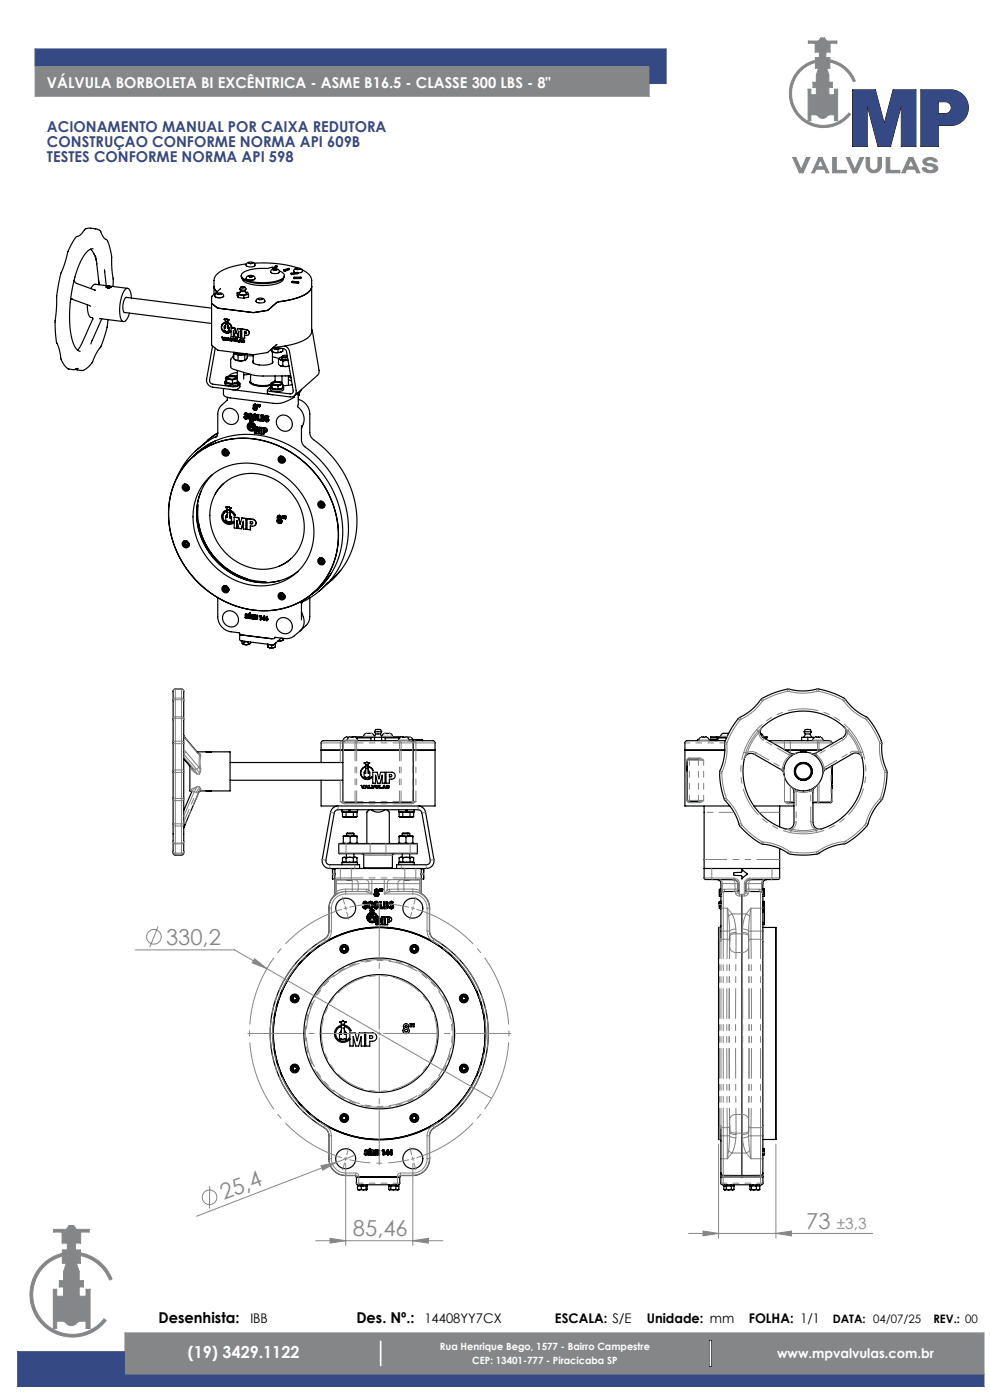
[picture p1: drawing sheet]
<svg xmlns="http://www.w3.org/2000/svg" width="210mm" height="297mm" viewBox="0 0 210 297" stroke-linecap="round" stroke-linejoin="round" font-family="sans-serif">
<defs><g id="words">
<g font-size="4.7" fill="#848688">
<text x="35.2" y="200.4">330,2</text>
<text x="47.5" y="254.7" transform="rotate(-21 47.5 254.7)">25,4</text>
<text x="74.9" y="262.2">85,46</text>
<text x="171" y="260.7">73</text>
</g>
<text font-size="3.5" fill="#fff" x="39.8" y="288.1">(19) 3429.1122</text>
<text font-size="3.3" fill="#848688" x="177.5" y="260.7">±3,3</text>
<text font-size="3.2" fill="#fff" x="10" y="18.7">VÁLVULA BORBOLETA BI EXCÊNTRICA - ASME B16.5 - CLASSE 300 LBS - 8&quot;</text>
<g font-size="3.2" fill="#354a84">
<text x="10" y="27.9">ACIONAMENTO MANUAL POR CAIXA REDUTORA</text>
<text x="10" y="31.1">CONSTRUÇAO CONFORME NORMA API 609B</text>
<text x="10" y="34.3">TESTES CONFORME NORMA API 598</text>
</g>
<g font-size="3.2">
<text x="33.6" y="280.7">Desenhista:</text>
<text x="75.6" y="280.7">Des. Nº.:</text>
</g>
<g font-size="2.8">
<text x="53.1" y="280.7">IBB</text>
<text x="90" y="280.7">14408YY7CX</text>
<text x="117.7" y="280.7">ESCALA: S/E</text>
<text x="137.2" y="280.7">Unidade: mm</text>
<text x="158.8" y="280.7">FOLHA: 1/1</text>
</g>
<text font-size="2.8" fill="#fff" x="164.9" y="288">www.mpvalvulas.com.br</text>
<g font-size="2.5">
<text x="176.6" y="280.7">DATA: 04/07/25</text>
<text x="198" y="280.7">REV.: 00</text>
</g>
<g font-size="2.1" fill="#fff">
<text x="93.3" y="286.4">Rua Henrique Bego, 1577 - Bairro Campestre</text>
<text x="100.2" y="289.3">CEP: 13401-777 - Piracicaba SP</text>
</g>
</g></defs>
<path d="M141.3 10.4v7.3M180.9 19.1h4.8l1.9 7.1 1.9-7.1h4.8v11.9h-3.1v-8.7l-2.3 8.7h-2.7l-2.3-8.7v8.7h-3zM195.3 19.1h6.6a3.8 3.8 0 0 1 3.5 3.9 3.8 3.8 0 0 1-3.8 3.6h-2.6v4.4h-3.7zM199 21.6h1.5a1.26 1.26 0 0 1 1.3 1.2 1.26 1.26 0 0 1-1.3 1.3h-1.5zM150.4 284.3h.6v5.7h-.6z" fill="none" stroke="#000" stroke-width=".21"/>
<g fill="none" stroke="#848688" stroke-width=".21">
<path d="M7.5 10.4v10h130.2v-6.3h-130.2M171.5 8.7h2.2l.4-.7h.8l.4 .7h2.2v.5h-1.4v1.8h-.9v1.2h.8v.5a7.2 7.2 0 0 1 5.4 4.5l-.4 .1a6.8 6.8 0 0 0-5-4.1v1.3h-.6l.4 1.4v1.5h.7v1.1h-.7v1.6h1.2v-1.2h.7v6.7h-.7v-1.2h-1.3a1.41 1.41 0 0 1-2.4 0h-1.3v1.2h-.6v-6.7h.6v1.2h1.2v-1.6h-.8v-1.1h.8v-1.5l.4-1.4h-.6v-1.2a6.8 6.8 0 0 0-4 10.3 6.8 6.8 0 0 0 11.1 .4l.3 .2a7.2 7.2 0 0 1-11.8-.4 7.2 7.2 0 0 1 4.4-11v-.6h.8v-1.2h-.9v-1.8h-1.4zM168.1 33.4h.7l1.1 2.6 1.2-2.6h.7l-1.5 3.3h-.7zM173.7 33.4h.7l1.4 3.3h-.5l-.4-.8h-1.8l-.3 .8h-.6zM174 33.9l.7 1.5h-1.4zM176.6 33.4h.8v2.7h2.1v.6h-2.9zM179.5 33.4h.7l1.1 2.6 1.1-2.6h.8l-1.5 3.3h-.7zM183.7 33.4h.8v1.8a.89 .89 0 0 0 .9 .9 .89 .89 0 0 0 .8-.9v-1.8h.8v1.6a1.63 1.63 0 0 1-1.6 1.7 1.63 1.63 0 0 1-1.7-1.7zM188 33.4h.7v2.7h2.2v.6h-2.9zM192.8 33.4h.8l1.5 3.3h-.6l-.4-.8h-1.8l-.3 .8h-.7zM193.2 33.9l.7 1.5h-1.4zM195.9 33.9a1.92 1.92 0 0 1 2.9 .3l-.7 .1a.94 .94 0 0 0-1.6 .1l.2 .2a2.84 2.84 0 0 1 2.2 .9 1.17 1.17 0 0 1-1.5 1.2l-1.2-.3-.6-.7v-.1h.9a.88 .88 0 0 0 .8 .6 .88 .88 0 0 0 .8-.5l-.4-.4a1.9 1.9 0 0 1-1.9-.9z"/>
<path d="M11.4 260.8h2.7l.6-.8h.9l.6 .8h2.7v.6h-1.8v2.3h-1.1v1.5h1.1v2.8h-3.9v-2.8h1.1v-1.5h-1.1v-2.3h-1.8zM13.2 265.9a9 9 0 0 0-5.4 13.7 9 9 0 0 0 14.7 .5l-.4-.3a8.4 8.4 0 0 1-13.7-.5 8.4 8.4 0 0 1 4.8-12.8M14.1 268l-.6 1.8v1.9h-.9v1.3h.9v2h-1.5v-1.5h-.7v8.3h.7v-1.5l1.6 .1a1.72 1.72 0 0 0 2.4 .5l.7-.6h1.6v1.5h.8v-8.3h-.8v1.5h-1.5v-2h.9v-1.3h-.9v-1.9l-.6-1.8M17.1 265.8a9 9 0 0 1 6.7 5.5l-.6 .2a8.4 8.4 0 0 0-6.1-5.1M26.5 286.8v-4h182.2v8.8h-182.2M80.4 284.3h.6v5.6h-.6z"/>
</g>
<path d="M137.7 17.7h3.6M141.3 10.4h-133.8v3.7M3.8 286.8h22.7v4.8h182.2v2.5h-204.9z" fill="none" stroke="#354a84" stroke-width=".21"/>
<path d="M3.8 286.8v7.3h204.9v-2.5h-182.2v-4.8zM7.5 10.4v3.7h130.2v3.6h3.6v-7.3zM195.3 19.1v11.9h3.7v-4.4h2.6a3.8 3.8 0 0 0 3.8-3.6 3.8 3.8 0 0 0-3.5-3.9zM199 21.6h1.7l.6 .3 .5 .9-.3 .9-.7 .4h-1.8zM180.9 19.1v11.9h3v-8.7l2.3 8.7h2.7l2.3-8.7v8.7h3.1v-11.9h-4.8l-1.9 7.1-1.9-7.1z" fill-rule="evenodd" fill="#354a84"/>
<path d="M26.5 282.8v8.8h182.2v-8.8zM150.4 284.3h.6v5.7h-.6zM80.4 284.3h.6v5.6h-.6zM17.1 265.8v.6a8.4 8.4 0 0 1 6.1 5.1l.6-.2a9 9 0 0 0-6.7-5.5zM11.4 260.8v.6h1.8v2.3h1.1v1.5h-1.1v2.8h3.9v-2.8h-1.1v-1.5h1.1v-2.3h1.8v-.6h-2.7l-.6-.8h-.9l-.6 .8zM9.1 268.1a9 9 0 0 0 .3 13.2 9 9 0 0 0 13.1-1.2l-.4-.3a8.4 8.4 0 0 1-13.7-.5 8.4 8.4 0 0 1 4.8-12.8v-.6a9 9 0 0 0-4.1 2.2zM14.1 268l-.6 1.8v1.9h-.9v1.3h.9v2h-1.5v-1.5h-.7v8.3h.7v-1.5h1.5l1 .8 .6 .1 .7-.1 1-.8h1.5v1.5h.8v-8.3h-.8v1.5h-1.5v-2h.9v-1.3h-.9v-1.9l-.6-1.8zM7.5 14.1v6.3h130.2v-6.3zM168.1 33.4l1.5 3.3h.7l1.5-3.3h-.7l-1.2 2.6-1.1-2.6zM173.7 33.4l-1.5 3.3h.6l.3-.8h1.8l.4 .8h.5l-1.4-3.3zM174 33.9l.7 1.5h-1.4zM176.6 33.4v3.3h2.9v-.6h-2.1v-2.7zM183.7 33.4v1.9l.5 .9 .5 .3 .7 .2 .6-.2 .5-.3 .5-.9v-1.9h-.8v2.1l-.3 .5-.5 .1-.6-.1-.3-.5v-2.1zM188 33.4v3.3h2.9v-.6h-2.2v-2.7zM192.8 33.4l-1.5 3.3h.7l.3-.8h1.8l.4 .8h.6l-1.5-3.3zM193.2 33.9l.7 1.5h-1.4zM196 33.8l-.2 .5 .2 .5 .6 .3 1.1 .2 .4 .4-.2 .4-.6 .1-.6-.2-.2-.4h-.9l.4 .6 .6 .4 .9 .1 .8-.2 .5-.4 .1-.5-.3-.4-.7-.4-1.1-.2-.3-.3 .2-.3 .6-.1 .5 .1 .3 .3h.7l-.3-.5-.6-.3-.7-.1-.7 .1zM179.5 33.4l1.5 3.3h.7l1.5-3.3h-.8l-1.1 2.6-1.1-2.6zM171.5 8.7v.5h1.4v1.8h.9v1.2h-.8v.6a7.2 7.2 0 0 0-4.4 11 7.2 7.2 0 0 0 11.8 .4l-.3-.2a6.8 6.8 0 0 1-11.1-.4 6.8 6.8 0 0 1 4-10.3v1.2h.6l-.4 1.4v1.5h-.8v1.1h.8v1.6h-1.2v-1.2h-.6v6.7h.6v-1.2h1.2l.8 .6 .5 .1 .5-.1 .8-.6h1.2v1.2h.7v-6.7h-.7v1.2h-1.2v-1.6h.7v-1.1h-.7v-1.5l-.4-1.4h.6v-1.3a6.8 6.8 0 0 1 5 4.1l.4-.1a7.2 7.2 0 0 0-5.4-4.5v-.5h-.8v-1.2h.9v-1.8h1.4v-.5h-2.2l-.4-.7h-.8l-.4 .7z" fill-rule="evenodd" fill="#848688"/>
<g fill="none" stroke="#000" stroke-width=".25">
<path d="M15.7 59.5l.5 .6 4 1.5M19.2 52.9l.8 1.1 .4 1.3M19.7 52.8a2.67 2.67 0 0 0-2.1 1.8 27.7 27.7 0 0 0-2.2 17.8l.2 .7a2.06 2.06 0 0 0 1.4 1.4M20.3 54.3v.1M20.3 54.3l.2 1.6M20.3 48.5l-1.1-.1a1.49 1.49 0 0 0-1.8 1l-.6 .6-.5 .2a12.1 12.1 0 0 0-2.6 5.7 25.1 25.1 0 0 0-1.8 10.1 16.6 16.6 0 0 0 .8 8.8 4.1 4.1 0 0 0 1.9 3.5l1.2 .1 .8-.2M20.3 48.5a1.43 1.43 0 0 1 1.4 1.4l.8 .9a1.5 1.5 0 0 1 .7 1.3l.5 2.3v2.6l.3 2.2v1.6M20.5 55.9v.1M20.5 56l.5 4.4M20.9 59.5v.9M22.2 57.2l.3 3.4M51.2 58.4a1.35 1.35 0 0 0 1.3 1.3 10.6 10.6 0 0 0 7.4-.4l.4-.4v-.5"/>
<path d="M51.4 59.1a1.79 1.79 0 0 0 1.8 1.2 9.8 9.8 0 0 0 6.6-.6l.3-.6M52.3 56a10.6 10.6 0 0 0-6.5 2.4l-.4 .9v3.1M52.4 56.4l-.2-.1a.95 .95 0 0 1 1-.7 .95 .95 0 0 1 .9 .7l-.1 .2M52.4 56.5l.8 .1 .7-.1M52.4 58.6a.93 .93 0 0 1 1-.2 .93 .93 0 0 1 .6 .8 1.43 1.43 0 0 1-1.8-.1zM52.7 58.6h.1M52.7 58.6l.7 .1M52.8 55.9h.1M52.8 55.9h.2M53 55.9h.1M53.1 55.9h.1M53.3 55.9h-.2"/>
<path d="M53.3 55.9h.1M53.5 58.7h.1M53.5 55.9h-.2M53.6 55.9h-.1M53.6 55.9h.1M53.6 55.8v.1M53.6 55.8h.1M53.6 55.7v.1M53.6 58.6l-.1 .1M53.6 58.6h.1M53.9 55.8a24.9 24.9 0 0 1 9.3 1.1M54 56.5h-.1"/>
<path d="M54 59.3l-.9 .2-.8-.2M57.6 57.9l-.2-.2a.95 .95 0 0 1 1-.7 .95 .95 0 0 1 .9 .8l-.2 .1M57.6 57.9l.7 .1 .8-.1M57.9 57.2h.1M57.9 57.2l.7 .1M57.9 57l-.1-.3-1.1 .3a8.1 8.1 0 0 0-5.3 1 .81 .81 0 0 0 .6 1.3 10.5 10.5 0 0 0 7.9-.2 .75 .75 0 0 0 .4-.8 .75 .75 0 0 0-.6-.6l-.4-.2M58 56.8v.2M58 56.8l.2 .1M58.2 56.9v.1M58.7 57.3h.1M58.7 56.4v.2l-.4 .4M58.7 56.4h-.2l-.5 .4"/>
<path d="M58.7 56.4l-.5 .5M58.8 57.2l-.1 .1M58.8 57.2h.1M60.2 57.3v.2h.2M60.2 57.3h.2M60.4 57.3v.2M61.4 57v.2l-1 .3M61.4 57l-.2-.1-1 .4M61.4 57l-1 .3M61.8 58l.1 .3M61.8 58l.1 .1M61.9 58.1v.2"/>
<path d="M61.9 59.8v.2l1.3 .1M61.9 59.8l1.3 .1M61.9 59.8h1.5M62.4 58.8l1.4 .1M62.4 59v.1M62.4 58.8v.3M62.8 57.1h.1M62.8 57.1h.8M63.2 57.9v.2l-1.3 .2M63.2 57.9l-1.3 .2M63.2 57.9l-1.4 .1M63.2 59.9v.2"/>
<path d="M63.4 59.8l-.2 .3M63.4 59.8l-.2 .1M63.6 57.1h.1M63.7 57l-.1 .1M63.7 57h.1M63.8 58.9v.2h-1.4M64 57.8l-.8 .1M64 57.7l.1-.1a.93 .93 0 0 0-.9-.8 .93 .93 0 0 0-.9 .8l.4 .2M64.1 57.2a2.85 2.85 0 0 1 2 2.3M66.1 59.5h.1M66.1 59.5v10.8a2.77 2.77 0 0 1-2.1 2.1l-2.7 .8-3.3 .5 2.2 .3 .5 .4 1.5 8.5a.59 .59 0 0 1-.7 .7l-4.2-.6a.34 .34 0 0 1-.4 0 .34 .34 0 0 1-.1-.3l.5-.5a.89 .89 0 0 0 1.3 .9l.8-.1a.63 .63 0 0 0 .8-.8M15.2 63.5l4 1.5"/>
<path d="M15.4 63.4l-.4 .2M18.5 64.7l.1 1.1a1.38 1.38 0 0 0 .9 1.6l.2 .3-2.4 5.3-.8 1.3M20 61.5h.1M21.2 67.6l5 .6M21.6 67.6l-2.3 5.4M22.6 60.8l-.1 .1M22.8 60.8h-.2a.56 .56 0 0 0 .9 0v.1M22.9 67.8a17.3 17.3 0 0 1-1.8 6.1l-.9 1.4a4.6 4.6 0 0 1-2.8 3.3l-1.3-.3M23.1 60.8l-.5 .2M23.1 60.7l-.5 .2 .4 .1 .5-.1-.3-.2M23.1 60.7v.1M23.1 60.7l-.5 .2 .3 .1a.31 .31 0 0 0 .4 .1 .31 .31 0 0 0 .2-.3l-.3-.1"/>
<path d="M23.1 60.7h.1M23.1 60.8h.1M23.1 60.7v.3M23.2 60.8l.2 .2M23.2 60.8v.2M23.2 60.7v.1M26.4 66.3l18.5 2.3M26.8 63.1l18.1 2.3M26.9 63.1a.89 .89 0 0 0-.7 1l-.1 1.2a.83 .83 0 0 0 .4 1M27.1 61.2l-6.9-.9a1.12 1.12 0 0 0-.9 .9M27.9 63.2l-.1-.6a1.23 1.23 0 0 0-.9-1.4 4.8 4.8 0 0 0-1.5 3.8v1.7a1.29 1.29 0 0 0 1 1.5 2.76 2.76 0 0 0 1.1-1.8M45.4 60.7l.2 .7 .4 .5"/>
<path d="M45.6 63l.9 .2 .8-.2M45.7 73.9l-1.2 6.7a.78 .78 0 0 0 .6 .9l4.4 .5a1.39 1.39 0 0 0 1.3-.5 .37 .37 0 0 0-.3-.5 .84 .84 0 0 1-1.1 .9l-.9-.1a.67 .67 0 0 1-.8-.8M45.7 62.4a.92 .92 0 0 1 1.1-.3 .92 .92 0 0 1 .6 .8 1.46 1.46 0 0 1-1.8-.1zM46 62.3h.1M46.1 62.3l.1 .1M46.2 62.4h.1M46.8 61.2l-1.9 1.8 .1 10.3 1.3 1 7.5 1 3-.5 2-1.7M46.8 61.2h.1M46.9 62.4h-.6M46.9 62.4h.1M47 62.3l-.1 .1M47 62.3h.1"/>
<path d="M47 71.5l.4 .6M47 71.5l.2 .1M47.2 71.6l.1 .4 .2-.4M47.2 71.5l.2 .4M47.2 71.5h-.2M47.2 71.5v.1M47.3 68.6h.1M47.4 68.7l-.3 .3M47.5 71.6h.1M47.5 71.6h.2M47.6 69.3v.1M47.6 69.3v1.1"/>
<path d="M47.6 67.7h.3M47.6 67.7l.3 .4v.2h-.1M47.6 71.6l-.2 .5M47.6 70.4v-.2l.5 .2 .3-.1 .1 .2M47.6 69.4v.1M47.7 71.6l-.3 .5M47.7 71.6h-.1M47.7 69.5h.1M47.7 69.3v.2M47.7 69.3h-.1M47.7 70.2l-.1 .2M47.7 69.3l-.1 .1"/>
<path d="M47.7 69.5h-.1M47.7 69.1h.1l.1-.4-.1-.2a1.09 1.09 0 0 0-.6 1.6 1.09 1.09 0 0 0 1.7 .2M47.7 69.1l.1 .5-.2-.1M47.8 68.3a1.2 1.2 0 0 0-.7 1.8 1.2 1.2 0 0 0 1.9 .3M47.8 72v.2M47.8 72l.4 .2M47.8 69.1h-.1M47.9 72l.1-.3 .1 .3M47.9 72h.2M47.9 71.9h.2M47.9 71.9v.1M47.9 71.7l-.1 .5"/>
<path d="M47.9 71.7h.1M47.9 68.3h-.1M48 71.8l-.1 .1M48 67.7h-.4M48 67.7h.1M48 71.7l.2 .5M48.1 71.6l.1 .6M48.1 71.6l-.2 .1M48.1 71.6l-.1 .1M48.1 67.7l.1 .1M48.1 67.7h.1M48.1 68.4h.2"/>
<path d="M48.2 67.8l.3 .1M48.2 68.3h.1M48.2 68.2v.1M48.2 68.3l-.1 .1M48.2 67.8h.3M48.2 67.8h.1M48.2 79.9l-.3 .2M48.2 68.7l.1 .2M48.2 69v.2M48.2 69.4v.2M48.2 69.4h.2M48.2 69.2h.2"/>
<path d="M48.3 68.5l.4 .2 .4 .6M48.3 68.7v-.2l.3 .2 .5 .6M48.3 68.7l-.1 .3M48.3 68.4v.1M48.3 69.6h.1M48.3 69.4v.2M48.3 69.2h.1M48.3 68.9v.3M48.3 68.9l-.1 .1M48.3 69.2h-.1M48.3 69.6h-.1M48.3 68.2h-.2v.2"/>
<path d="M48.3 67.9v.3M48.3 68.5v.2M48.3 68.4l.5 .3 .3 .6M48.3 68.3v.1M48.4 69.2v.2M48.4 71.7v.5l.5 .1M48.4 71.7h.1M48.4 69.2h.1M48.4 69.4l.1 .1M48.4 69.4v.2h-.2M48.5 72.2h.3M48.5 71.7v.5"/>
<path d="M48.5 67.9h-.2M48.5 71.7v.4M48.5 71.7h-.1M48.5 72.1l.4 .1M48.5 72.1v.1M48.5 71.7h.1M48.5 69.5v1M48.5 67.8v.1M48.6 69.4l-.1 1.1M48.6 69.4h-.2M48.6 69.4l-.1 .1M48.8 71.8l.4 .5"/>
<path d="M48.8 71.8h.1M48.9 72.2v.1M48.9 72.2h-.1M48.9 71.7l.1 .1M48.9 71.7l-.1 .1M48.9 70.3h.1M48.9 70.3l.1 .1M48.9 71.8l.2 .4 .2-.4M48.9 76.3v1.6l.2 .2 4.2 1.4 2.3 .3 6-.2M48.9 76.3h.1M49 71.8l.1 .4M49 71.8h-.1"/>
<path d="M49 70.3v.1M49 70.3l-.2 .2M49 69.5v1.9l.5 .1M49 69.5l.8 .1M49.1 69.5l.7 .1M49.1 69.5h-.1M49.3 71.8h.1M49.4 71.8l-.2 .5M49.4 71.8h-.1M49.4 71.8h.1M49.5 71.9v.2a.26 .26 0 0 0 .2 .3 .26 .26 0 0 0 .3-.2M49.5 71.9h.1"/>
<path d="M49.5 71.5v-1.4l.4 1.4 .4 .1M49.5 70.3v1.2M49.6 75.7l-.5 .3-.2 .3M49.6 75.1l.2-.3v.1l.2 .2M49.6 75.1v1l.4 .3M49.6 75.1h.4M49.6 71.9v.3M49.6 74.7l-.2 1.1M49.6 72.1l.3 .2M49.6 71.8v.3M49.6 71.8l-.1 .1M49.6 72.1v.1"/>
<path d="M49.6 71.8v.1M49.8 69.6l.3 1.2 .3-1.1M49.8 69.6l.3 1.1M49.8 69.6h.1M49.9 71.9l-.1 .4-.2-.1M49.9 71.9h.1M49.9 76.4h.1M50 71.9v.3M50 79.9l.2 .2M50 71.9v.2M50 71.9h-.1M50 72.1l-.1 .3"/>
<path d="M50 71.9h.1M50 72.1v.1M50 75.1l1.2 .2M50 75.1l.5 .3M50 76.4l.5 .1M50 76.4l1.2 .2M50.1 71.9v.6h.5M50.1 71.9l.2 .1M50.3 72.4h.3M50.3 72v.4M50.3 71.6l.3-1.3v1.3l.5 .1M50.3 71.9v.5"/>
<path d="M50.3 71.9h-.2M50.3 71.9v.1M50.3 72.4h.1M50.3 62.1v.6l.2 .4M50.3 62.1l.2 .5M50.3 74.8l.4 .3 .9-.1M50.3 78.6v1.7M50.3 79l-.5 .1a1.31 1.31 0 0 0-1.1 .7M50.3 79.7l-.6 .1M50.4 69.7l.8 .1M50.4 69.7l.7 .1M50.5 76.5l.7 .1"/>
<path d="M50.5 75.4v1.1M50.5 62.6v.5M50.5 62.6l1.2 .1M50.5 63.1l1.2 .2M50.6 72.4v.1M50.6 72.4h.1M50.6 72.5h.1M50.6 70.4l-.3 1.2M50.7 72.5h.1M50.8 72.5v-.1l.5 .2M50.8 72.4v.1M50.9 61.4l.2 .3"/>
<path d="M50.9 72.3h.1M50.9 72l-.2 .5M50.9 72l.1 .1M50.9 72h.2M50.9 72h.1M51 72.1l.1 .3-.2-.1M51 72.1l-.1 .2M51 61.9l-.7 .2M51 72.1l.3 .5M51.1 61.7l-.4 .5a1.11 1.11 0 0 0 1.6 0l-.1-.1M51.1 72l.2 .6M51.1 72l-.1 .1"/>
<path d="M51.1 60.9l-.2 .4a.94 .94 0 0 0 1.3 0l-.2-.4M51.1 61.7l.4 .2 .5-.2M51.1 60.9l.5-.1 .4 .1-.5 .2zM51.1 69.8v1.9M51.2 69.8l-.1 1.9M51.2 69.8h-.1M51.2 75.3l-.7 .1M51.2 75.3l.7 .1M51.2 75.3l.9-.2-.2 .3M51.3 69.8l1 .1M51.3 69.8v1.9l.6 .1M51.3 69.8l1 .2"/>
<path d="M51.3 61h.4M51.3 60.9h.4zM51.3 72.4l.2 .1M51.4 72.2l.3-.1 .1 .2M51.5 72.4l.2 .1M51.5 72.4h-.2M51.5 72.4v.1M51.5 72.2l.1 .1M51.6 72.3l.2 .2a.27 .27 0 0 1-.2 .1 .27 .27 0 0 1-.3-.2M51.6 72.3l.3 .1-.1 .2M51.6 72.3h.1M51.7 79v1.4"/>
<path d="M51.7 62.7v.6M51.8 72.3l-.4-.1v.1l.3 .2h-.2M51.8 72.3l-.3-.1 .1 .1M51.9 70.7v-.4h.2a.2 .2 0 0 1 .2 .2 .2 .2 0 0 1-.2 .2M51.9 70.7h.2M51.9 71.1v.7M51.9 70.3v.4M51.9 70.7h.1M51.9 76.4l-.7 .2M51.9 75.4v1M52 61.7l.2 .4M52 61.9l.5 .1 .2 .4"/>
<path d="M52.1 76.4l-.9 .2M52.1 70.7h.1M52.2 61.4l-.2 .3M52.3 70.7h-.2M52.3 70a.59 .59 0 0 1 .6 .6 .59 .59 0 0 1-.6 .5h-.4v.7M52.3 69.9l.4 .3 .2 .4M52.3 69.9v.1M52.4 75.1v.8l-.5 .5M52.7 62.4l-1 .3M52.7 62.4v.6l-1 .3M52.7 71h.1M53.1 79.4l-1.4 .1"/>
<path d="M53.1 79.4v1.5a2.17 2.17 0 0 0 2.2 .9l2.2-.2M53.7 76.5a.42 .42 0 0 0-.1 .5 .42 .42 0 0 0 .5 .2 4.2 4.2 0 0 0 3.8-.4l-.1-.3M53.7 75.3v1.7M53.7 75.5h-1.3M54.5 64.1l-.2-.2a.95 .95 0 0 1 .9-.7 .95 .95 0 0 1 1 .8l-.2 .1M54.5 64.1l.7 .2 .8-.2M54.8 63.4h.1M54.8 63.4l.2 .2M55.2 63.6h-.2M55.6 63.5l-.4 .1M55.6 63.5h.1M55.7 63.4l-.1 .1"/>
<path d="M55.7 63.4h.1M57.5 74.1l.2 .5M57.7 74.6l.6 .2M57.7 74.6h.1M57.8 73.9l.3 .1M57.8 75.7l1.4 .4M57.8 74.7v2.3M57.9 73.9h-.2v.7M58.1 73.7v.3M58.2 74h.1zM58.3 73.9h.1M58.3 74h.1"/>
<path d="M58.4 73.7v.3M58.4 73.8l-.3 .2M58.4 79.8v1.2M58.6 74l.4 .1M59 74.8h-.7M59 74.1v.7M59.1 76.3v1l.4 .3M59.1 76.3h.4M59.2 74l-.2 .1M59.3 75.9a.24 .24 0 0 0 0 .3 .24 .24 0 0 0 .2 .1M59.3 75.9l-.2 .4M59.4 77.5v.1"/>
<path d="M59.4 75.9h-.1M59.4 77.6h.1M59.4 75.8v.1M59.5 74.7l-.5 .1M59.5 74.7l-1.2 .1M59.5 76.3l1.2 .2M59.5 76.3l.5 .3M59.5 77.6l.5 .1M59.5 77.6l1.2 .2M59.7 74.7h-.2M59.7 74.7h.1M59.7 73.9l-1.3 .1"/>
<path d="M59.8 75.7l-.5 .2M59.8 75.7v.4l.2 .1h1.1M59.8 79.8v1.4M60 73.9v.6l-.5 .2M60 77.7l.7 .1M60 76.6v1.1M60 75.5l-.1 .1a.74 .74 0 0 0 1.1 .2M60.4 73.4l.7 .5 .3 .7 1.4 8.2a1.14 1.14 0 0 1-1.3 1.4l-16.4-2.1a1.52 1.52 0 0 1-1.3-1.7l1.3-7M60.7 76.5l-.7 .1M60.7 76.5h.4M60.9 75.4h-.6l-.3 .2 .4 .1 .6-.1M61.1 76.4l-.4 .1"/>
<path d="M61.2 79.7v1.9M61.2 79.9l.5 .3M61.3 77.6l-.6 .2M61.3 79.7l.4 .1M61.3 77.7l-.6 .1M66.1 60.7a2.98 2.98 0 0 1-2.3 2.2l-1.7 .6-3.3 .6-2 1.7-2.9 .5-7.6-.9-1.4-1.1M66.1 69.8l1.6 8.7-.1 .7-.3 .4-4.8 4.3M40.6 97.2a17 17 0 0 1 19.8-2 20.7 20.7 0 0 1 10.8 22.9 15.7 15.7 0 0 1-19.9 10.8 20.9 20.9 0 0 1-15.2-23.3 15.7 15.7 0 0 1 4.5-8.4zM40.6 97.3a17 17 0 0 1 19.7-2.1 20.6 20.6 0 0 1 10.9 22.9 15.7 15.7 0 0 1-19.9 10.8 20.9 20.9 0 0 1-15.2-23.3 15.7 15.7 0 0 1 4.5-8.3zM40.7 97.1a16.7 16.7 0 0 1 19.4-3.2 20.9 20.9 0 0 1 12.3 22.4 15.6 15.6 0 0 1-6.2 9.7M41.9 95.9l-1 1M42 95.2l-.6 .5"/>
<path d="M43.4 94.2a15.7 15.7 0 0 0-6 7.3M45.7 93.5a16.9 16.9 0 0 0-4.7 3.3M46 92.5a15.5 15.5 0 0 0-4 2.7M46.2 91.9l-1.4 .9-1.7 1.5M46.2 91.8l-2.2 1.6M46.2 91.8l-.1 .5-.3 .5M47.4 82.4v1.2a1.28 1.28 0 0 0 1.4 .8l9.1 1.2a6.1 6.1 0 0 0 4.5-1.3M47.5 95.9l.2 .4M47.5 95.9l.2-.3 .3 .1 .2 .3-.2 .3h-.3M47.5 95.3v.1M47.6 95.3l-.2 .1M47.6 95.8l.1-.2 .1 .4 .3 .1"/>
<path d="M47.6 95.8l-.1 .1M47.6 95.8l.2 .3M47.7 87a1.78 1.78 0 0 1 2.5 .4 1.78 1.78 0 0 1-.6 2.6 1.86 1.86 0 0 1-2.1-.8 1.86 1.86 0 0 1 .2-2.2zM47.8 96.1l-.1 .2M47.8 96.1l.3 .1M47.9 80.1l.1 .1M47.9 80.8l.2 .4M47.9 80.1v.7M47.9 80.8a.26 .26 0 0 0-.2 .3 .26 .26 0 0 0 .3 .2l1.6 .2a.71 .71 0 0 0 .9-.6l-.2-.1M48 81l.1 .2M48 80.2l.7 .3M48 80.2l.1 .3"/>
<path d="M48.1 95.4a.61 .61 0 0 0-.8 .5 .61 .61 0 0 0 .6 .7 .61 .61 0 0 0 .6-.8M48.1 81.2l1.2 .2M48.1 80.5v.7M48.1 84.9l-1.1 1.1a2.57 2.57 0 0 0-.8 1.9v3.9M48.1 80.2l.4-.2 .7-.1 .9 .3M48.2 80l1.2-.2a.44 .44 0 0 1 .5 0 .44 .44 0 0 1 .2 .5l-1.1 .2a.56 .56 0 0 1-.8-.5zM48.2 84.3l-.1 .7M48.5 96.3l-.1 .1h.1M48.7 80.5l.6 .2M48.7 80.5h-.6M49.3 80.7v.7M49.8 80.4l-.5 .3"/>
<path d="M49.8 80.4l-1.1 .1M50.2 81.1l-1 .3-1.1-.2M50.2 80.1v.2l-.4 .1M50.2 80.1a1.99 1.99 0 0 0-2.2 0v.1M50.2 80.1l.1 .3M50.3 80.4h-.5M50.3 80.4v.7l-1 .3M50.9 81.4l-.1 .8a1.45 1.45 0 0 1-1.4 .5M51.7 88.5a.4 .4 0 0 0 .4 .4 .4 .4 0 0 0 .4-.3M51.7 88.5h.2M51.9 87.8l-.1 .1 .2 .1M51.9 88.5l.2 .2"/>
<path d="M51.9 87.7v.1M52 87.7l-.1 .1M52 88l.1-.1 .2 .1M52 88.4l.2 .2M52 88.4l-.1 .1M52 88.4l-.3 .1M52 88.2v.1a.22 .22 0 0 1 .3 .2 .22 .22 0 0 1-.1 .2h-.1M52.1 87.9l-.1 .1M52.1 87.7l-.2 .1M52.1 87.7l.4 .3M52.2 88.6l-.1 .1M52.2 87.6l.4 .3"/>
<path d="M52.2 87.6l-.2 .1M52.2 87.6l-.1 .1M52.3 88l-.3 .2M52.3 88.6h-.1M52.4 88.2l.2 .3M52.5 88l-.2 .3 .2 .3M52.6 87.9l-.2 .3M52.6 87.9l-.1 .1M52.6 88.5l-.2 .4M52.6 88.5l-.1 .1M52.7 87.9l.2-.1a.65 .65 0 0 1 .6 .6 .65 .65 0 0 1-.5 .6 .76 .76 0 0 1-.3-1.1zM52.8 88.4l.2 .5"/>
<path d="M52.9 87.8l-.1 .1M52.9 90a.69 .69 0 0 0 .1 1M53 90.5v.7M53 90.5h.1M53 88.3l-.2 .1M53 88.3l.1 .5M53 89.3l.2 .3M53 89.3h.2M53 90.5l.1-.1v.2h-.1l.1-.1M53 91h.1M53 88v.3M53 81.1v.1"/>
<path d="M53 90.4h.1M53 88l-.2 .4M53 88l.2 .2v.6M53.1 91l.5 .1v.1M53.1 90.5l.1-.5a.57 .57 0 0 0-.6 .4 .57 .57 0 0 0 .2 .6l.2 .1M53.1 91.1l.5 .1M53.1 90.5h.1M53.1 91v.1M53.1 91.1l-.1 .1M53.1 90.2l-.1 .3M53.1 87.7a.8 .8 0 0 1 .2 1.3M53.1 87.7l-.2 .1"/>
<path d="M53.1 87.7l-.1 .1M53.1 80.8l-.1 .3 .2 .3M53.1 80.7a.56 .56 0 0 0 0 .7 .56 .56 0 0 0 .6 .2l1.9 .3 1.9-.2M53.1 88.8l-.1 .1M53.2 88.8l-.2 .1M53.2 88.7l-.1 .1M53.2 89.6l-.6 .3M53.2 89.6a.93 .93 0 0 0-.7 1.3 .93 .93 0 0 0 1.5 .3M53.2 89.3h.1M53.3 89.3v.1M53.3 81.2a5 5 0 0 0 4.2 .4M53.3 89.4h.3"/>
<path d="M53.3 89.2l-.1 .1M53.3 89.7l.5 .2 .3 .5M53.4 91.1h-.1M53.4 90.2v.2M53.4 90.4h.1M53.4 89.2v.1M53.4 89.2l-.4 .1M53.4 89.2l-.1 .1M53.4 90h.3l.2 .4h.2M53.4 90v.2M53.4 89.6l-.1 .1M53.4 89.3h.3"/>
<path d="M53.4 89.3l-.1 .1M53.4 89.6l.6 .3 .2 .4-.1 .1M53.5 90.5l-.1 .1M53.5 90.4v.1M53.5 90v.1M53.5 90h-.1M53.5 90.5l.1 .1M53.5 90.1v.2M53.5 90.3h.1M53.5 90.1l-.1 .1M53.5 90.3l-.1 .1M53.6 90.5l-.2 .1"/>
<path d="M53.6 90.5h.1M53.6 89.4l-.2 .2M53.6 90.3l-.1 .2M53.6 90.3l-.1 .1M53.6 90.5v.7M53.7 88l.2-.1a.65 .65 0 0 1 .5 .6 .65 .65 0 0 1-.4 .7 .76 .76 0 0 1-.3-1.2zM53.7 89.3l-.3 .2v.1M53.7 89.3l-.1 .1M53.7 90.4v.7M53.7 90.4l-.1 .1M53.7 91.1l-.1 .1M53.8 88.5l.1-.4a.49 .49 0 0 1 .2 .8"/>
<path d="M53.8 88.5l.2 .5M53.8 86.4h-.1M53.8 91.1l-.4 .2-.4-.1M53.8 91.1l.2 .1M53.8 86.7l.2 .2M53.8 86.7l.2-.2 .2 .1v.2l-.2 .1M53.9 88.4l-.1 .1M53.9 88.4l.2 .5M53.9 86.1l.1 .2M53.9 91l-.2 .1M53.9 91h.1M53.9 91l-.1 .1"/>
<path d="M53.9 88.1v.3M53.9 86.6l-.1 .1M53.9 86.6l.2 .2M54 86.5l-.1 .1M54 91.2l-.2 .1M54 90.6l.5 .1M54 90.6v1.3h.3M54 86.1h-.1M54 86.1l.1 .1M54 86v.1M54 86l.2 .2-.2 .1M54 86l-.1 .1"/>
<path d="M54 85.8a.31 .31 0 0 0-.3 .2 .31 .31 0 0 0 .1 .4 .39 .39 0 0 0 0 .6 .39 .39 0 0 0 .6-.2M54 85.8l.4 .4M54.1 87.8l-.4 .2M54.1 87.8a.8 .8 0 0 1 .1 1.3M54.1 87.8l-.1 .1M54.1 88.9l-.1 .1M54.1 88.9h.1M54.1 86.2l-.1 .1M54.1 86.8l-.1 .1M54.1 85.7l-.3 .2M54.1 85.7l.4 .4M54.1 85.7l-.1 .1"/>
<path d="M54.2 86.2h-.1M54.2 86.8h-.1M54.3 86.4l.1 .4M54.3 91.9v-1l.3 1.1h.2M54.4 86.2l-.1 .2M54.4 86.3l.1 .4M54.4 86.3l-.1 .1M54.4 91.3l-.1 .6M54.5 90.7l.2 .8 .2-.8M54.5 86.1l-.1 .2M54.5 86.1l-.1 .1M54.5 86.7l-.2 .3"/>
<path d="M54.5 86.7l-.1 .1M54.6 85.9h.1M54.6 85.9l.1 .4M54.6 90.6h-.6M54.6 90.6l.2 .7M54.6 90.6l-.1 .1M54.6 88v1.2l.5 .1M54.6 88h.2M54.7 85.9v.4M54.8 89l.3 .1M54.8 88v1M54.8 92l.3-1v1l.3 .1"/>
<path d="M54.9 85.8l-.3 .1M54.9 85.8l-.2 .5M54.9 85.8l-.2 .1M54.9 87.9l-.3 .1M54.9 87.9v1M54.9 88.9l.3 .1M54.9 87.9l-.1 .1M54.9 88.9l-.1 .1M54.9 85.9h.2M54.9 85.9l.1 .4M54.9 90.7l.5 .1M55.1 85.9l-.1 .4"/>
<path d="M55.1 91.3l-.3 .7M55.1 89.1v.2M55.2 85.8l-.3 .1M55.2 85.8l-.2 .5M55.2 85.8l-.1 .1M55.2 89l-.1 .3M55.2 89l-.1 .1M55.3 88.1v1.2h.6l.2-.2M55.3 88.1l.5 .1M55.4 90.8v1.3M55.5 90.7h-.6M55.5 90.7v1.4h.4"/>
<path d="M55.5 92l-.1 .1M55.5 90.7l-.1 .1M55.6 88.3l.2 .2M55.6 88.3l-.1 .3M55.6 89h.3M55.6 88.5h.2M55.6 88.5l-.1 .1M55.6 88.4v.1M55.6 88.8v.2M55.6 89l-.1 .1M55.8 88.2l.2 .3M55.8 88.5l-.3 .1"/>
<path d="M55.9 88.1l.2 .3M55.9 88.1h-.6M55.9 88.1l-.1 .1M55.9 89l-.4 .1M55.9 89l-.4-.2v.3M55.9 91.1l.3 .1v.2h-.3zM56 88.5l-.2 .2 .3 .4M56 88.6l-.1 .1M56 91.1v.2M56 91.7l-.1 .4M56 91.3h.2M56 91.3l-.1 .1"/>
<path d="M56 89.2l-.1 .1M56.1 88.4l-.1 .2 .2 .4M56.1 88.4l-.1 .1M56.2 89l-.2 .2M56.2 89l-.1 .1M56.2 90.9a.4 .4 0 0 1 .4 .4 .4 .4 0 0 1-.4 .4l-.3-.1v.5M56.3 90.8a.44 .44 0 0 1 .4 .4 .44 .44 0 0 1-.2 .4M56.3 90.8h-.8l.7 .1M56.3 90.8l-.1 .1M56.4 89.1l.2 .2M56.4 89.1l-.2 .1M56.5 88.5v.1"/>
<path d="M56.5 88.6l.3 .3M56.5 89l.2 .2M56.5 89l-.1 .1M56.5 89l-.3 .2M56.6 88.4l-.1 .1M56.6 88.4l.1 .2M56.6 88.2l.3 .3 .1-.1M56.6 88.2l-.3 .1a.63 .63 0 0 0 .4 .8v.1M56.6 88.4v.1M56.6 88.5l.3 .3M56.6 88.5l-.1 .1M56.7 88.1l-.4 .2"/>
<path d="M56.7 88.1l.3 .3M56.7 88.1l-.1 .1M56.7 89.2l-.1 .1M56.7 82.8v.7l.6 .2M56.7 89.2h.1M56.8 88.9l.1 .3M56.8 88.5l-.1 .1M56.9 88.8l.1 .3M56.9 88.8l-.1 .1M56.9 89.2a.36 .36 0 0 1-.3 .3 .36 .36 0 0 1-.4-.3M57 88.4l-.3 .2M57 89.1l-.2 .3"/>
<path d="M57 89.1l-.1 .1M57.5 81.3l.1 .1M57.5 82l.2 .4M57.5 81.3v.7M57.5 82a.26 .26 0 0 0-.2 .3 .26 .26 0 0 0 .3 .2l1.6 .2a.71 .71 0 0 0 .9-.6l-.1-.1M57.6 82.2l.1 .2M57.6 81.4l.7 .3M57.6 81.4l.1 .3M57.7 82.4l1.3 .2M57.7 81.7v.7M57.8 81.4l.3-.2 .7-.1 1 .3M57.8 81.2l1.2-.2a.44 .44 0 0 1 .5 0 .44 .44 0 0 1 .2 .5l-1.1 .2a.56 .56 0 0 1-.8-.5z"/>
<path d="M57.8 81.1l-.3 .2M58.3 81.7l.7 .2M58.3 81.7h-.6M58.4 80.8l.1 .2M58.4 80.7l.1 .3M59 81.9v.7M59.1 88.4a1.78 1.78 0 0 1 2.5 .5 1.78 1.78 0 0 1-.5 2.5 1.86 1.86 0 0 1-2.1-.8 1.86 1.86 0 0 1 .1-2.2zM59.4 96.8v.1M59.4 97.5l.1-.3 .4-.1 .2 .3-.1 .4h-.3M59.4 97.5l.3 .3M59.5 81.6l-.5 .3M59.5 81.6l-1.2 .1"/>
<path d="M59.5 96.8l-.1 .1M59.6 97.4v-.2l.1 .3 .4 .1-.3 .1M59.6 97.4l-.2 .1M59.6 97.4l.2 .3M59.7 81.1l.2 .2M59.8 97.7l-.1 .1M59.8 82.3l-1 .3-1-.2M59.9 81.3l-.1 .2-.3 .1M59.9 81.3a1.99 1.99 0 0 0-2.3 0v.1M59.9 81.3l.1 .3M60 81.6h-.5M60 81.6v.7l-1 .3"/>
<path d="M60 96.9a.61 .61 0 0 0-.8 .5 .61 .61 0 0 0 .6 .7 .61 .61 0 0 0 .6-.8M60.4 97.9h-.1M60.4 97.8l-.1 .2M61.2 80.5l.7 .4M62 81.6l-2 .3M62.4 84.3h.1M63 83.5l.1 .2 .4 .1M63.1 86.1l.1 .2a3.3 3.3 0 0 1 1.1 3.6l-.4 1M63.1 83.3l.4 .5M63.3 84.7a3.3 3.3 0 0 1 2.4 3.1v4a1.89 1.89 0 0 0 .8 1.5 20.8 20.8 0 0 1 8.4 22.8 15.9 15.9 0 0 1-4.7 7.1M63.3 83.8v2.1M63.7 83l-.2 .3"/>
<path d="M63.9 90.3l.1 3a1.9 1.9 0 0 0 .8 1.6 20.9 20.9 0 0 1 8.3 22.8 16 16 0 0 1-3 5.3M64 82.6l-.5 .6v.6M39 102.9a.64 .64 0 0 0 .2 1.1 .64 .64 0 0 0 .9-.7M39.1 102.7l-.1 .2M39.1 115.6v-.4l.3-.2 .4 .3v.3l-.4 .2M39.1 115.6l.3 .2M39.2 114.7l-.2 .2 .1-.2M39.2 102.7l-.2 .2M39.2 103.1l.1 .4M39.3 115.1v.3M39.3 115.4l-.2 .2M39.3 115.4l.3 .3"/>
<path d="M39.3 115.1l.1 .4 .3 .1M39.3 103.5l-.1 .1M39.3 103.5l.4 .1M39.3 103l.4 .2 .1 .3M39.3 103l-.2 .3 .1 .3M39.3 103l.1 .5h.4M39.6 115.7l-.2 .1M39.7 114.8a.61 .61 0 0 0-.8 .5 .61 .61 0 0 0 .6 .7 .61 .61 0 0 0 .6-.7M39.7 102.8l-.7 .1M39.7 115.6l-.1 .1M39.8 115.6h-.1M39.8 103.5l-.3 .3-.3-.2"/>
<path d="M40.1 115.9h-.2M40.1 103.7l-.2 .2 .2-.1M40.1 115.7l-.2 .2M42.1 107.1a14.8 14.8 0 0 0 14.4 16.3M42.2 111a14.9 14.9 0 0 0 10.2 11.8M42.6 104.3a14.6 14.6 0 0 0 8.2 18.1 12.9 12.9 0 0 0 8.5 .8M44 101.6a12.2 12.2 0 0 1 16-.8 14.3 14.3 0 0 1 5.6 17.1 11.4 11.4 0 0 1-15 5.5 14.7 14.7 0 0 1-9.1-17.5 11 11 0 0 1 2.5-4.3zM45.1 100.7a12.8 12.8 0 0 0-.7 16.5 13.8 13.8 0 0 0 16.3 5.5l2.5-1.5M47.1 102.8a9.9 9.9 0 0 1 13.5 .6 10.6 10.6 0 0 1 2 14.2 9.5 9.5 0 0 1-13.2 1 10.8 10.8 0 0 1-3.3-14.5zM47.5 102.6l-1.1 1-.8 1.2M47.5 108.6h-.1M47.6 108.7a1.28 1.28 0 0 0 .3 2"/>
<path d="M47.9 109.5v1.3h.1M47.9 109.5h.1M47.9 107.6v.1a.24 .24 0 0 1 .3 .1 .24 .24 0 0 1 0 .3l.1 .1a1.56 1.56 0 0 0-1.1 2.2 1.56 1.56 0 0 0 2.5 .4v.5a.48 .48 0 0 0 .3 .7l.3 .1M48 110.8v-.2l.5 .2 .4-.1v.2h.2M48 109.5v.3M48 110.6v.2M48 109.7h.2M48 109.5v.2M48 109.5h-.1M48 109.5h.1M48 109.7v.1M48.1 109.3l.1 .2a.17 .17 0 0 1 0 .2 .17 .17 0 0 1-.2 .1"/>
<path d="M48.1 109.3h.1l.1-.6-.1-.1a1.04 1.04 0 0 0-1 .6 1.04 1.04 0 0 0 .2 1.2 1.32 1.32 0 0 0 2.1 .2M48.2 109.2l-.1 .1M48.3 108.2l-.8 .4M48.4 107.6h-.5M48.4 107.5l-.5 .1M48.4 107.5l.1 .1M48.5 107.6l.1 .1M48.6 107.5l.1 .1M48.6 107.5h-.2M48.6 107.5l-.1 .1M48.6 108.3a1.73 1.73 0 0 1 1.3 1.1M48.6 107.7h.4"/>
<path d="M48.6 108.1v.1M48.6 108.2a1.52 1.52 0 0 1 1.3 1.2M48.6 108.2v.1M48.7 107.6l.4 .1M48.7 107.6l-.1 .1M48.7 108.8l.1 .2M48.7 109.1v.2M48.7 109.3l.2 .1M48.8 108.8v-.3l.5 .4 .4 .5h.2M48.8 108.8h-.2l.1 .3M48.8 107.8h.2M48.8 107.8v.3"/>
<path d="M48.8 108.1h-.2v.2M48.8 109v.3M48.8 109l-.1 .1M48.8 109.3h.1M48.8 109.3h-.1M48.8 109.5v.3M48.8 109.8h.1M48.8 109.8h-.1M48.8 108.6v.2M48.9 109.4v.2M48.9 109.6l-.2-.1v.3M48.9 109.3v.3"/>
<path d="M48.9 109.3v.1M48.9 109.6v.3l-.2-.1M48.9 109.6l.2 .1M49 107.7v.1M49.1 109.7v1.2M49.1 107.7l-.1 .1M49.1 107.7h-.1M49.1 109.6v1.3M49.1 109.6h-.2M49.1 109.6v.1M49.5 110.7l-.7 .3-.8-.2M49.5 110.6l.2 .1"/>
<path d="M49.6 110.9h.1M49.7 109.7l.9 .1M49.7 109.7v1.1l-.2-.2M50.3 112.1v-1.7l.1 .7a1.12 1.12 0 0 0 .5 1l.3 .1M50.3 110.6v1.5M50.6 109.8l.3 1.4 .4-1.3M50.6 109.8l.4 1.3M50.6 109.8h.1M51.2 112.2l.4-1.6v1.6l.6 .1M51.3 109.9l1 .1M51.3 109.9l.9 .1M51.6 110.7l-.4 1.5"/>
<path d="M52.2 110v2.3M52.3 110l-.1 2.3M52.3 110h-.1M52.4 110.1l1.3 .1M52.4 110.1v2.2l.7 .1M52.4 110.1l1.2 .1M53.1 111.1v-.1a.26 .26 0 0 1 .1-.3 .26 .26 0 0 1 .3 .1 .26 .26 0 0 1-.1 .3M53.1 111.1h.3M53.1 111.6v.8M53.1 111l.3 .1M53.1 111v.1M53.1 110.6v.4"/>
<path d="M53.6 111l-.2 .1M53.6 110.2a.74 .74 0 0 1 .6 1 .74 .74 0 0 1-1 .4l-.1 .8M53.7 110.2a.76 .76 0 0 1 .6 .5 .76 .76 0 0 1-.2 .8M53.7 110.2h-.1M58.9 110.1v.1M58.9 110.1a.54 .54 0 0 0 .1 .9 .54 .54 0 0 0 .8-.4M59 110.5a.24 .24 0 0 1 .2-.2 .24 .24 0 0 1 .3 .2 .24 .24 0 0 1-.2 .3M59 110.5l.3 .3M59 110.5l.3 .2M59 110.5h.1M59.1 109.8l.2 .2M59.1 109.8a.18 .18 0 0 1 .2-.1 .18 .18 0 0 1 .1 .2 .18 .18 0 0 1-.1 .1"/>
<path d="M59.1 110.3l-.1 .2M59.1 109.8h.1M59.2 109.6l-.1 .2M59.2 109.4a.42 .42 0 0 0-.4 .2 .42 .42 0 0 0 .1 .5M59.2 109.4l.4 .1 .1 .4M59.3 109.3l-.4 .1M59.3 109.3l.3 .2 .2 .3M59.3 109.3l-.1 .1M59.3 110h.1M59.3 110.7v.1M59.4 109.9l-.1 .1M59.5 110.7h-.2"/>
<path d="M59.6 110.2l.2 .4M59.6 110.1l.2 .5M59.6 110.1v.1M59.7 109.9l-.1 .3M59.8 109.8l-.2 .3M59.8 109.8l-.1 .1M59.8 110.6l-.2 .4M59.8 110.6h.1M59.9 109.5h.3M59.9 109.5l.1 .5h.1M60.2 109.5l-.1 .5M60.2 109.5h-.3"/>
<path d="M60.2 109.5h.1M60.3 109.5l.3 .1M60.3 109.5l.1 .6h.2M60.6 109.6v.5M60.7 109.5h-.4M60.7 109.5l-.1 .6M60.7 109.5l-.1 .1M61.6 118.6l-.9 .8-1.4 .7M67.8 106.4v.1M67.8 118.4v.1M67.9 107.2v-.4l.3-.1 .3 .2v.4l-.3 .1M67.9 107.2l.3 .2"/>
<path d="M68 118.3l-.2 .2M68 106.3l-.2 .2M68 118.8l.1 .3M68 106.7v.3M68 107l-.1 .2M68 107l.4 .3M68.1 106.7v.4l.4 .1M68.1 119.1l-.2 .2M68.1 119.1l.3 .2M68.1 118.7l.4 .1 .1 .4M68.1 118.7l-.3 .2 .1 .4M68.1 118.7v.4l.5 .1"/>
<path d="M68.4 107.3l-.2 .1M68.4 118.4a.65 .65 0 0 0-.8 .8 .65 .65 0 0 0 1.1 .3M68.4 106.4a.61 .61 0 0 0-.8 .5 .61 .61 0 0 0 .7 .7 .61 .61 0 0 0 .5-.7M68.5 107.2l-.1 .1M68.5 107.2h.1M68.6 119.2l-.3 .2-.4-.1M68.8 119.5h-.1M68.8 118.9l-.1 .6M68.9 107.3l-.2 .2h.1M68.9 119.4l-.2 .1M46.2 126.8v4.1a3.3 3.3 0 0 0 2.8 3.1l1.7 .2 .2 .4 .2 .1 6.7 .8h.3l.4-.3M47.5 125l.1-.3 .4-.1 .2 .3-.1 .4h-.3"/>
<path d="M47.5 125l.3 .3M47.6 124.3l-.1 .1v-.1M47.7 124.9v-.2l.1 .3 .4 .1-.3 .1M47.7 124.9l-.2 .1M47.7 124.9l.2 .3M47.7 129.9a1.78 1.78 0 0 1 2.5 .5 1.78 1.78 0 0 1-.6 2.5 1.86 1.86 0 0 1-2.1-.7 1.86 1.86 0 0 1 .2-2.3zM47.9 125.2l-.1 .1M48.1 124.4a.61 .61 0 0 0-.8 .4 .61 .61 0 0 0 .6 .7 .61 .61 0 0 0 .6-.7M48.5 125.4h-.1M48.5 125.3l-.2 .2M50.9 134.6l-.1 1 .3 .3 6.7 .9M51.3 136v.4l.4 .3"/>
<path d="M51.5 136l.4 .1M51.6 136.7h.1M51.6 136.7l.6 .1M51.7 136.1h.1M51.7 136.7l.5 .1M51.7 136.1v.6M51.9 136v.1M51.9 136.1h.1M52 136.1h-.1M52 136.1h.1M52.1 130.9l.1 .1M52.1 130.9l-.1 .1"/>
<path d="M52.1 130.5h.1M52.1 130.5l.2 .3M52.2 130.8l.1 .1M52.2 130.8l-.1 .1M52.2 130.8l-.2 .2M52.2 130.4l-.1 .1M52.2 130.4l.1 .1M52.2 130.3l-.2 .2 .3 .4M52.2 130.3l.2 .2M52.3 130.2l.2 .2M52.3 130.2l-.3 .2M52.3 130.2l-.1 .1"/>
<path d="M52.3 130.9l-.1 .1M52.3 130.5l.2 .2M52.3 130.8l.1 .2M52.4 130.5h-.1M52.4 131a.23 .23 0 0 1-.2 .2 .23 .23 0 0 1-.2-.2M52.5 130.7v.2M52.5 130.7l-.2 .1M52.5 130.4l-.1 .1M52.5 130.4l-.2 .1M52.5 130.9l-.1 .2M52.5 130.9l-.1 .1M52.6 136.1h-.6"/>
<path d="M52.6 130.4v.8h.4M52.6 130.4h.4M52.7 136.7l-.5 .1M52.7 136.1v.6M52.7 130.7h.3M52.7 131.1h.3M52.7 130.3h.1M52.8 130.3l-.2 .1M52.8 130.6h.3M52.8 130.5v.1M52.8 130.8v.2M52.8 131h.3"/>
<path d="M52.8 130.6l-.1 .1M52.8 131l-.1 .1M52.9 130.3h.2M52.9 130.1l-.2 .2M52.9 136.7h-.2M52.9 136.7l-.7 .1M52.9 130.3h-.1M53 130.6l-.3-.1v.2M53 130.9l-.3-.1v.3M53 130.4v.2M53 130.7v.2M53 131.1v.1"/>
<path d="M53.1 130.3l-.1 .3M53.1 130.6l-.1 .3M53.1 131l-.1 .2M53.1 130.3l-.1 .1M53.1 130.6l-.1 .1M53.1 131l-.1 .1M53.1 130.1h-.2M53.1 130.1l-.3 .2M53.2 136.2v.3l-.3 .2M53.2 130.5a.33 .33 0 0 1 .3-.1 .33 .33 0 0 1 .3 .3M53.2 130.5h.3l.1 .2M53.2 130.5v.7l.1 .1"/>
<path d="M53.3 131.3v-.4l.4 .4M53.4 130.7h.1M53.4 130.6v.1M53.4 131l-.1 .3M53.4 130.7l-.1 .1M53.5 130.7l-.2 .1M53.5 130.7l-.2-.1v.2M53.6 130.9l.2 .3-.1 .1M53.6 130.7l-.1 .2 .2 .4M53.8 130.7l-.2 .2M53.8 130.7h-.2M53.8 130.5v.8h.1"/>
<path d="M53.8 130.5l.1 .1M53.9 130.6v.7M54 130.5h-.2M54 130.5l-.1 .8M54 130.5l-.1 .1M54.1 130.6v.8h.4M54.1 130.6h.4M54.2 130.9h.3M54.2 131.3h.3M54.4 130.7v.1M54.4 131v.2M54.4 130.8h.3"/>
<path d="M54.4 131.2h.3M54.4 130.8l-.2 .1M54.4 131.2l-.2 .1M54.5 131.1l-.3-.1v.3M54.5 130.8l-.3-.1v.2M54.5 130.6v.2M54.5 130.9v.2M54.5 131.3v.1M54.7 130.5l-.6 .1M54.7 130.5l-.2 .3M54.7 130.8l-.2 .3M54.7 131.2l-.2 .2"/>
<path d="M54.7 130.5l-.2 .1M54.7 130.8l-.2 .1M54.7 131.2l-.2 .1M55.1 130.7l.1 .8h.1M55.1 130.7h.2M55.3 130.7v.8M55.4 130.6l-.3 .1M55.4 130.6l-.1 .9M55.4 130.6l-.1 .1M55.8 131.2h.1M55.8 131.2l-.1 .1M55.9 130.8l-.3 .6h.3l.1 .2"/>
<path d="M55.9 130.8h.1M55.9 131v.3h-.2zM55.9 131.1l-.1 .1M56 130.8v.5M56 131.3h.1M56.1 131.3l-.1 .3M56.1 131.2h.1M56.1 130.7v.5M56.1 130.7l-.2 .1M56.1 130.7l-.1 .1M56.1 131.2l-.1 .1M56.2 131.4l-.2 .2"/>
<path d="M56.2 131.2v.1M56.2 131.2l-.1 .1M56.4 131.3h.1M56.4 131.3l-.1 .1M56.5 130.9l-.3 .6h.3l.1 .2M56.5 130.9h.1M56.5 131.1v.3h-.2zM56.5 131.1l-.1 .2M56.6 131.4h.1M56.6 130.9v.5M56.7 131.5l-.1 .2M56.7 131.4v.1"/>
<path d="M56.7 130.8v.5M56.7 131.3h.1M56.7 130.8l-.2 .1M56.7 131.3l-.1 .1M56.7 130.8l-.1 .1M56.8 136.7v.6M56.8 136.7l1 .1M56.8 131.3l-.1 .2M56.8 131.3l-.1 .1M56.8 136.7h.1M56.8 137.3l.4 .1M56.9 137.3l.3 .1"/>
<path d="M57.2 137.4h.4M57.6 136.8h.1M57.6 136.8v.6M57.7 136.8h-.1M57.8 136.8h.1M57.9 136.8h-.1M57.9 136.8h.1M58 137.4h-.4M58 137.4h-.8M58.3 137.3l-.3 .1M58.4 136.7h.1M58.4 136.7v.6l-.4 .1"/>
<path d="M58.5 136.4l-.1 .3-.5 .1M59.1 131.4a1.78 1.78 0 0 1 2.5 .4 1.78 1.78 0 0 1-.5 2.6 1.86 1.86 0 0 1-2.1-.8 1.86 1.86 0 0 1 .1-2.2zM59.1 135.9l.4 .1M59.1 135.9h-.1M59.1 135.9h.1M59.4 126.4l.2-.3 .4 .1 .1 .3-.1 .3h-.4M59.4 126.4l.2 .4M59.4 125.8v.1M59.5 136h-.5M59.5 125.8l-.1 .1M59.6 126.3l.1-.2v.4l.4 .1M59.6 126.3l-.2 .1"/>
<path d="M59.6 126.3l.1 .3M59.7 135.4l-1.5 1.3-.4 .1M59.7 126.6l-.1 .2M59.7 126.6l.3 .1M60 135.8l-.5 .2M60 135.4v.4M60 125.9a.61 .61 0 0 0-.8 .4 .61 .61 0 0 0 .6 .7 .61 .61 0 0 0 .6-.7M60.1 135.4l-.1 .4M60.4 126.9h-.1M60.4 126.8l-.1 .2M63.9 129.7l.4 1.2a2.69 2.69 0 0 1-.7 3l-1.2 1a2.57 2.57 0 0 1-2 .6l-2.1-.3M64.1 127.7l-.2 .6v3.2"/>
<path d="M65.5 127l-1.7 .9M65.7 126.9v3.9a2.59 2.59 0 0 1-.8 1.9l-1.2 1.1M67.5 125l-1.1 .8M69.5 123.6a15.4 15.4 0 0 1-4 3.4M70.1 123l-2.5 2.5M70.4 121.5a16.8 16.8 0 0 1-3.9 4.2M72.1 121.2l-1.6 1.7-1.3 1.1M36.7 146.6l.2-.3 .3-.1h1.4l.4 .4M36.7 146.6v34.1a.62 .62 0 0 0 .5 .7h1.3a.68 .68 0 0 0 .5-.8v-34M36.7 146.6h.1M39 156l3.1 3.9M39 146.6h.1"/>
<path d="M41.8 159.5h3.1M43.8 159.5h1M44.9 159.5h3.9v8.3h-6.3M68.1 159.1h24.2M73.2 157.1h-3.8a1 1 0 0 0-1.3 .5v4.2M73.2 157.1l-.3 .2-.2 .3v12.4l.3 .3M73.2 157.1h14M73.5 156.4h.1M73.5 156.4a.52 .52 0 0 0-.6 .7M73.6 156.4h.1M73.9 156.4h.3M74.2 156.4h.1"/>
<path d="M74.2 156.4h-.7M74.2 156.4a.48 .48 0 0 0-.5 .2 .48 .48 0 0 0 0 .5M74.3 156.4h-.1M74.3 156.4h.2M74.7 156.4h-.2M75 156.4h.2M75 156.4h-.5M75.2 156.4h.1M75.2 156.4h-.2M75.2 156.4a.52 .52 0 0 1 .6 .7M75.6 156.5h3.1M77.7 155.6h.1"/>
<path d="M77.7 155.6a.48 .48 0 0 0-.5 .2 .48 .48 0 0 0 0 .5M77.8 155.6h.1M77.8 155.6h1M78.7 157.1v-.7h3v.7M78.7 155.6h.1M78.8 155.6a.48 .48 0 0 1 .5 .2 .48 .48 0 0 1 0 .5M79.4 156.3h-4.5v.1M79.4 155.2h1.6M79.4 155.2l.3-.4h1l.3 .4M79.4 155.2l.3 .5M79.4 156.4v.7M79.7 155.7l-.4 .7"/>
<path d="M79.7 155.7h1M80 154.8h.3M80.7 155.7l.4 .7M81 156.4v.7M81 155.2l-.3 .5M81 156.3h4.5v.1M81.6 155.6h.1M81.6 155.6a.48 .48 0 0 0-.5 .2 .48 .48 0 0 0 0 .5M81.7 155.6h.1M81.7 155.6h1M81.7 156.5h3.1M82.7 155.6h.1"/>
<path d="M82.7 155.6a.48 .48 0 0 1 .5 .2 .48 .48 0 0 1 0 .5M85.1 156.4h.1M85.1 156.4a.48 .48 0 0 0-.5 .2 .48 .48 0 0 0 0 .5M85.2 156.4h-.1M85.5 156.4h-.3M85.5 156.4h.5M86 156.4h.1M86.1 156.4h.1M86.2 156.4h-.1M86.2 156.4h.8M86.2 156.4a.48 .48 0 0 1 .5 .2 .48 .48 0 0 1 0 .5M86.6 156.4h-.1"/>
<path d="M86.7 156.9h.3v.2M87 156.4l.3 .1 .3 .4M87 156.4h.1M87.2 157.1h3.7a1 1 0 0 1 1.4 .5v13.4h-24.2v-5.5M87.2 157.1l.3 .2 .2 .3v12.4l-.3 .3M87.3 157.1v-.2h2.3v.2M87.4 156.9v.2M88 156.9v.2M145.3 159.1h8.4M148.2 156.9h-.2v.2M148.8 156.4h.1M148.8 156.4a.48 .48 0 0 0-.5 .2 .48 .48 0 0 0 0 .5"/>
<path d="M148.9 156.4h-.1M148.9 156.4h.3M149.1 156.4h.2M149.1 156.4h.1M149.2 156.4h.1M149.2 156.4h-.1M149.3 156.4h.1M149.3 156.4h.3M149.3 156.4h-.1M149.6 156.4h.2M149.6 156.4h.1M149.7 156.4h.1"/>
<path d="M149.8 156.4h.1M149.8 156.4h-.1M149.8 156.4a.52 .52 0 0 1 .6 .7M150.6 157.1v-.2h1.4v.2M151.8 156.9v.2M152.1 156.5h2M152.1 156.3h2.1M152.1 156.3v.2M152.1 156.3h-1.4v.2h1.4M152.3 156.5v.6M153.6 155.6a.56 .56 0 0 0-.7 .7M153.6 155.6h.1"/>
<path d="M153.7 155.6h.9M153.9 157.1h-7.3a.98 .98 0 0 0-1.3 .5v13.4h9.5M156.7 152.4a14.1 14.1 0 0 0 5-4.3 12.5 12.5 0 0 1 5.7-1.9 15.2 15.2 0 0 0 6.3 0 12.5 12.5 0 0 1 5.6 2.2 15.2 15.2 0 0 0 4.9 4 12.5 12.5 0 0 1 2.9 5.3 15.2 15.2 0 0 0 1.1 6.2 12.5 12.5 0 0 1-1.2 5.9 15.2 15.2 0 0 0-3.1 5.4 12.5 12.5 0 0 1-4.7 3.8 15.2 15.2 0 0 0-5.9 2.2 12.5 12.5 0 0 1-6.1-.2 15.2 15.2 0 0 0-5.9-2.1 12.5 12.5 0 0 1-4.5-4 15.2 15.2 0 0 0-3.2-5.4 12.5 12.5 0 0 1-.9-6 15.2 15.2 0 0 0 1.1-6.1 17.4 17.4 0 0 1 2.9-5zM161.3 155.6a.47 .47 0 0 1 .5 .7M161.7 156.3h1a.41 .41 0 0 1-.7 .2M161.7 154.2a1.42 1.42 0 0 0 .3 2.3l5.6 3.2 .6 .2 .6-.1M162.5 156.5v.3M163.1 157.1h13a.53 .53 0 0 1 .3 .7M166.6 159.1h7.5M169.9 159.5h-.1M169.9 159.5h1.1M170.6 155.2h1.5"/>
<path d="M170.6 155.2l.2-.4h1.1l.2 .4M170.6 155.2l.2 .5M170.8 155.7l-.4 .7M170.8 155.7h1.1M171.2 154.8h.3M171.3 156.4v.7M171.9 155.7l.4 .7M172.1 155.2l-.2 .5M172.7 156.5l-2.7-.1v.7M173 156.4h.1M173 156.4a.52 .52 0 0 0-.6 .7M173.1 156.4h-.1"/>
<path d="M173.1 156.4h.1M173.2 156.4h-.1M173.2 156.4h.3M173.2 156.4h-.2M173.5 156.4h.2M173.7 156.4h-.2M173.7 156.4h.1M173.7 156.4h.2M173.9 156.4h.1M174 156.4a.48 .48 0 0 1 .5 .2 .48 .48 0 0 1 0 .5M179 154.2a1.42 1.42 0 0 1-.2 2.2l-5.6 3.3-.6 .2-.7-.1M179.3 154.4a12.8 12.8 0 0 0-17.8 .1"/>
<path d="M36.7 176.9h.1M39 160.9l1.9 2.3M39 176.9h.1M39 161l1.3 1.5M39.4 174.7l-.4 .9M40.3 162.5v5a.23 .23 0 0 0 0 .3 .23 .23 0 0 0 .3 .1v.2M40.7 167.8l-1.7 4.2M42.3 167.9l-2.9 6.8M42.4 167.6l-.2 .3M42.5 167.8l-.2 .1M44.2 167.8h-.4h1h-.5M44.2 167.8h.1"/>
<path d="M44.3 167.8h.1M48.8 161.8h23.9M48.8 165.5h23.9M71.7 171a1.63 1.63 0 0 0-1.6 1.3l-1.7 10a1.63 1.63 0 0 0 1.6 1.9h20.4a1.63 1.63 0 0 0 1.6-1.9l-1.7-10a1.63 1.63 0 0 0-1.6-1.3M71.9 179l16.5-.1 .1 .2v1.9l-.1 .1h-16.4l-.1-.2zM72.5 171.8v.4h1.6M72.6 173.2l.4 .1M72.6 173.2v-.9h3.1v.9M72.8 178.8l.8 .1 .7-.1M72.8 178.8v.1M72.8 177.5v1.3M72.9 172.2v.1"/>
<path d="M73 170.3h.1M73 170.3h14.4M73 173.3h1.2M73.4 173.2l-.4 .1M73.4 173.2l.8 .1M73.4 172.3v.9M73.5 176.9a1.97 1.97 0 0 1 1.6 0M73.5 176.9h1.6M73.5 176.9v.4M73.6 177.3l-.8 .2M73.6 177.3l.7 .2M73.6 177.3h1.4"/>
<path d="M73.6 177.3h-.8v.2M74.1 172.2h.1M74.1 171.8v.4M74.1 172.2h.2M74.2 173.3h1.1M74.3 171.8v.4M74.3 178.8l.7 .1 .7-.1M74.3 177.5v1.3M74.3 172.2h.1M75 173.2l.3 .1M75 173.2l-.8 .1M75 172.3v.9"/>
<path d="M75 177.3l-.7 .2M75 177.3l.7 .2M75 177.3h.7v.2M75.1 176.9v.4M75.5 172.2v.1M75.7 173.2l-.4 .1M75.7 178.8v.1M75.7 177.5v1.3M75.8 171.8v.4h-1.5M76.6 166.6h.1l.2 .5 .3-.5h.1l-.3 .6h-.1zM77.2 161.8l.6-.1 .6 .1-.3 .1-.1 .6a1.34 1.34 0 0 1 1.1 1l-.3-.5-.7-.3v.2h-.1l.2 .8h-.1v.3h.2v-.2h.1v1.3h-.1v-.2l-.5 .1-.5-.1-.1 .2v-1.3l.1 .2h.3v-.3h-.2l.3-.8h-.2v-.2a1.35 1.35 0 0 0-.7 2 1.35 1.35 0 0 0 2.2 .1 1.41 1.41 0 0 1-2.3-.1 1.41 1.41 0 0 1 .8-2.1l.2-.3h-.2v-.4zM77.7 166.6h.1l.3 .6-.2-.1-.5 .1z"/>
<path d="M77.7 166.7l.2 .3h-.3zM78.2 166.6h.2v.5l.4 .1h-.6zM78.3 171.8l-.5 .5v6.6M78.7 171.8a2.38 2.38 0 0 0 3 0M78.8 166.6h.1l.3 .5 .2-.5h.1l-.3 .6h-.1zM79.1 163.8h.9l.4 1.4 .3-1.4h1v2.4h-.6v-1.7l-.5 1.7h-.5l-.4-1.7v1.7h-.6zM79.6 166.6h.2l.1 .5h.2v-.5h.2v.3a.32 .32 0 0 1-.4 .3 .32 .32 0 0 1-.3-.3zM80.4 166.6h.2v.5l.4 .1h-.6zM81.4 166.6h.2l.2 .6-.2-.1-.5 .1zM81.5 166.7l.1 .3h-.3zM81.9 163.8h1.3a.74 .74 0 0 1 .6 .8 .74 .74 0 0 1-.7 .7h-.5v.9h-.7zM81.9 167.1h.1"/>
<path d="M82 166.7h.5l.1 .1h-.5l.5 .2a.35 .35 0 0 1-.3 .3 .35 .35 0 0 1-.4-.3l.5 .1-.4-.2zM82.1 171.8l.5 .5v6.6M82.6 164.3h.3a.25 .25 0 0 1 .2 .3 .25 .25 0 0 1-.2 .2h-.3zM84.6 171.8v.4h1.5M84.7 178.8l.7 .1 .7-.1M84.7 178.8v.1M84.7 177.5v1.3M84.7 173.2l.4 .1M84.7 173.2v-.9h3v.9M84.9 172.2v.1M85.1 173.3h1.1M85.3 176.9h1.6"/>
<path d="M85.3 176.9l.2-.2h1.2l.2 .2M85.3 176.9v.4M85.4 177.3l-.7 .2M85.4 177.3l.7 .2M85.4 177.3h1.4M85.4 177.3h-.7v.2M85.4 173.2l-.3 .1M85.4 173.2l.8 .1M85.4 172.3v.9M86.1 172.2h.1M86.1 171.8v.4M86.1 172.2h.2"/>
<path d="M86.1 178.8l.7 .1 .8-.1M86.1 177.5v1.3M86.2 173.3h1.2M86.3 171.8v.4M86.3 172.2h.1M86.8 177.3l-.7 .2M86.8 177.3l.8 .2M86.8 177.3h.8v.2M86.9 176.9v.4M87 173.2l-.8 .1M87 173.2l.4 .1M87 172.3v.9"/>
<path d="M87.5 170.3h.1M87.5 172.2v.1M87.6 178.8v.1M87.6 177.5v1.3M87.7 173.2l-.3 .1M87.9 171.8v.4h-1.6M145.8 161.7v1.9M148.3 161h-2.3l-.2 .3v8.6l.2 .1h2.3M149.4 171v13.2M157.9 160.9a1.42 1.42 0 0 1 2.1-.9l5.6 3.2 .5 .4 .2 .6M158 160.6a12.8 12.8 0 0 0 8.9 15.4M159.9 171h8.5"/>
<path d="M165.4 180v4.2M165.4 171v4.4M166 162.9l.3 .1M167.3 170.3h.1M167.3 170.3h1.1M167.5 160.2l.3 .3M167.9 166.9l.4 .5 .1 .6v6.5a1.42 1.42 0 0 1-1.8 1.4M169 167.5l-.1 .3M169.8 161.8v.1M169.8 165.4h.1M169.8 165.4v.1M171 161.8v.1"/>
<path d="M171 165.4h.1M171.9 167.5l.1 .3M173 166.9l-.4 .5-.2 .6 .1 6.5a1.42 1.42 0 0 0 1.8 1.3M173.3 160.2l-.3 .2M174.8 162.9l-.3 .1M176.4 162.5v7.6l-.2 .2h-3.8M176.4 166.6h.2v.6h-.2M176.4 162.5h.2M176.4 165.4h.2M176.4 162.6h.2M176.6 162.6v2.8M176.6 165.4v.8h-.2"/>
<path d="M176.6 162.4v.2M182.8 160.5a12.8 12.8 0 0 1-8.8 15.4M182.9 160.8a1.42 1.42 0 0 0-2.1-.9l-5.6 3.3-.5 .4-.2 .6M69.8 192.7v4.8l-.3 1a3.2 3.2 0 0 1-1.6 1.3 23.2 23.2 0 0 0 1.2 39.6l.4 .5 .3 .7v5.2M70.5 184.4v2.1M70.5 186.5h.5M70.5 184.4h.5M70.9 190.1a3.6 3.6 0 0 0-1.1 2.9M71 184.4v2.1M71 186.5v3.2l-.1 .4M71 184.2v.2M71.6 189.6l-.7 .5"/>
<path d="M72.5 183.5v-.5h3.3v.5M72.6 182v.9h3.1v-.9M72.9 182.9v.1M73 181.9l.4 .1M73 181.9h1.2M73 181.9l-.4 .1M73.4 182v.9M73.5 181.1v.8M73.5 186.6h1.3zM74.2 181.9l-.8 .1M74.2 181.9l.8 .1M74.2 181.9h1.1"/>
<path d="M74.7 186.6h-3.3M75 182v.9M75.1 181.1v.8M75.3 181.9l-.3 .1M75.3 181.9l.4 .1M75.5 182.9v.1M76.3 184.2v-.7h-6.3a.83 .83 0 0 1-.9-1l1.8-10a.83 .83 0 0 1 .8-.7h17a.83 .83 0 0 1 .8 .7l1.8 10a.83 .83 0 0 1-.9 1h-6.3v.7M76.8 181.1l.3 .3 .1 2.7M77 192.3l.1 .4 .4 .1M77 192.3h.2M77 191.6h.3M77.1 191.6h-.1"/>
<path d="M77.2 184.1h6M77.2 184.1l.1 .1M77.2 191.4h.1M77.2 191.4l-.2 .2M77.2 191.4l-.1 .2M77.2 192.3l.3 .2M77.2 192.3h.1M77.3 191.6h.1M77.4 192.1l.3 .2M77.4 191.8v.3M77.4 191.8h.1M77.5 192.8h.1"/>
<path d="M77.5 192.5h.1M77.5 191.5h.1M77.5 191.5l.2 .1M77.5 191.5l-.2 .1M77.5 191.5l.1 .1M77.5 191.2l-.3 .2M77.5 191.2l.3 .2 .1 .2M77.5 191.2h.1M77.6 191.6l-.2 .2M77.7 191.6h.1M77.7 191.6l-.3 .2M77.7 191.9l.3 .4"/>
<path d="M77.7 191.9h.1M77.7 192.3l-.2 .2M77.7 192.3h.1M77.9 191.6l-.2 .3M77.9 191.6h.1M78 192.3l-.1 .3-.4 .2M78 192.3h.1M78.1 192l.1 .6 .4 .2M78.1 192l.2 .6 .3 .2M78.2 191.4h.1M78.2 191.4l-.1 .6M78.3 191.4l-.2 .6"/>
<path d="M78.4 192v.4l.2 .1M78.4 192h.1M78.5 194.5h.1M78.5 195.4h.1M78.5 194.5v.9M78.5 193.1h.8M78.5 193.1h.1M78.5 193.1v.1M78.6 194.5v.9M78.6 195.4h.7M78.6 195.4h.1M78.6 194.5v.2"/>
<path d="M78.6 194.5h.1M78.6 194.7h.1M78.6 191.2h.1M78.6 191.2l-.4 .2M78.6 191.2l-.3 .2M78.6 191.2l.4 .2 .1 .6M78.6 191.5l-.2 .1v.4M78.6 191.5h.1M78.6 191.5a.63 .63 0 0 1 .2 .9M78.6 192.5h.1M78.6 191.5l.2 .2v.7M78.6 192.8h.1"/>
<path d="M78.6 194.3h.1M78.6 194.3v.2M78.7 194.5h-.1M78.7 193.8a.84 .84 0 0 0-.6 .7 .84 .84 0 0 0 .4 .9M78.7 193.2h.1M78.7 193.2v.3M78.7 193.4v.1M78.7 193.2h-.2M78.7 193.8a.86 .86 0 0 0-.6 .7 .86 .86 0 0 0 .4 .9M78.7 193.8v.1M78.7 193.8h.1M78.7 193.9h.1"/>
<path d="M78.7 194.1v.2M78.7 194.1h.1M78.7 194.5v.2M78.7 194.5h.1M78.8 192.4h.1M78.8 192.4l-.2 .1M78.8 193.9h-.1M78.8 193.9l-.1 .2M78.8 193.9h.1M78.8 193.6a1.1 1.1 0 0 0-.8 1.6 1.1 1.1 0 0 0 1.8 .2M78.8 193.6h.1M78.8 193.6a1.08 1.08 0 0 0-.8 1.6 1.08 1.08 0 0 0 1.8 .1"/>
<path d="M78.8 193.4v.2M78.8 193.4l-.1 .1M78.9 193.1h-.4M78.9 193.1h.1M79 193.1h.3M79 193.1h.1M79 193.6a1.08 1.08 0 0 1 .9 .6M79 193.4l.1 .1M79 193.4v.2M79 193.4v.1M79 193.5a1.1 1.1 0 0 1 1 .7M79 193.5v.1"/>
<path d="M79 193.9h.1M79 193.9l.1 .2M79.1 194.5v.2M79.1 194.5h.1M79.1 194.7h.2M79.1 194.1v.2M79.1 194.1h.1M79.1 193.8l.6 .5M79.1 193.8h.1M79.1 193.8v.1M79.1 193.9h.1M79.1 193.2h.2"/>
<path d="M79.1 193.2v.3M79.1 193.4v.1M79.1 193.2h.1M79.1 192l-.1 .6-.4 .2M79.2 194.5h.1M79.2 194.3h-.1M79.2 194.3v.2M79.2 194.7h-.1M79.2 194.7h.1M79.2 194.5v.2M79.3 195.2h-.7v.2M79.3 194.5v.2"/>
<path d="M79.3 195.2l-.1 .2M79.3 192l.1 .6 .4 .2M79.3 193.1v.1M79.3 193.1h.1M79.3 195.4h-.1M79.3 195.4h.1M79.3 194.5v.9M79.3 194.5h.1M79.4 189.7h.1M79.4 189.7l.1 .4 .4 .1M79.4 191.4h.1M79.4 191.4l-.1 .6"/>
<path d="M79.4 189l.2 .3M79.5 189h-.1M79.5 189l.1 .3M79.5 192l.1 .4 .2 .1M79.5 192h.1M79.6 189.3h.1M79.6 189.3l-.2 .4M79.6 195.2a.81 .81 0 0 1-1 .2M79.6 195.2l-.3 .2M79.6 195.2l.2 .1M79.6 189.7l.3 .2M79.6 189.7h.1"/>
<path d="M79.7 189l.2 .2M79.7 189h.1M79.7 194.3h.1M79.8 194.5h.6M79.8 194.5v1.7M79.8 194.5v.8M79.8 195.4v.8M79.8 196.2h.4M79.8 191.2h.1M79.8 191.2l.4 .2 .1 .6M79.8 191.2l-.4 .2M79.8 191.5l-.2 .1-.1 .4"/>
<path d="M79.8 191.5h.1M79.8 191.5a.63 .63 0 0 1 .2 .9M79.8 192.5h.1M79.8 195.3v.1M79.8 195.3h.1M79.8 192.8h.1M79.9 188.9l-.2 .1M79.9 188.9h.1M79.9 188.9l.2 .1M79.9 188.9l.1 .1M79.9 189.2h.1M79.9 189.9h.1"/>
<path d="M79.9 188.6h.1M79.9 188.6l-.3 .2-.1 .2M79.9 188.6l.3 .1 .1 .3M79.9 190.2h.1M79.9 189.5l-.3 .2M79.9 189.5h.1M79.9 189.5l.2 .2M79.9 194.2l-.2 .1M79.9 194.2h.1M79.9 192.4h.1M79.9 192.4l-.1 .1M80 194.2l-.3 .1"/>
<path d="M80 192.4l-.2 .1M80 189l-.1 .2M80.1 189h-.1M80.1 189l-.2 .2M80.1 189.7l-.2 .2M80.1 189.7h.1M80.1 189.3l.3 .4M80.2 196.1v.1M80.2 194.8l.3 1.4M80.2 194.8v1.4M80.2 194.8v.2M80.2 189.3h-.1"/>
<path d="M80.2 189.3l.2 .4M80.3 192l-.1 .6-.4 .2M80.3 189l-.2 .3M80.3 189h.1M80.3 189l-.1 .3M80.4 189.7h.1M80.4 189.7l-.2 .4-.3 .1M80.4 194.5v.1M80.4 194.5l.3 1.1M80.5 196.2h.4M80.5 188.6h.3M80.5 188.6l.1 .5"/>
<path d="M80.5 188.6h.1M80.5 196.1v.1M80.5 192.8h.7M80.5 191.3v1.5M80.5 191.3h.3M80.5 191.3h.1M80.6 189.1h.1M80.7 195.5v.1M80.7 189.1h.1M80.8 188.6l-.1 .5M80.8 188.6h-.1M80.8 192.5h.1"/>
<path d="M80.8 191.3v1.2M80.8 191.3h.1M80.8 196.1l.1 .1M80.9 188.6h.3M80.9 188.6h.1M80.9 194.5h.7M80.9 194.5l-.2 1.1M80.9 194.5v.1M80.9 188.6l.1 .5M81 189.1h.1M81.1 189.1h.1M81.2 196.2h.4"/>
<path d="M81.2 194.8v1.4M81.2 194.8l-.3 1.4M81.2 188.6l-.1 .5M81.2 188.6h.1M81.2 192.5h-.4M81.2 192.5h.1M81.2 192.5v.3M81.5 191.3v1.4M81.5 191.3h.2M81.5 191.3v1.5M81.5 192.7v.1M81.6 196.1v.1"/>
<path d="M81.6 194.5v1.7M81.6 194.5v.1M81.7 191.3h.3M81.7 191.5l.4 .2M81.7 191.5l.3 .2M81.7 192.1h.1M81.7 191.5v.4M81.7 192.1v.4M81.7 194.5h.9M81.7 196.2h.5M81.7 194.5v1.7M81.7 194.5v.1"/>
<path d="M81.7 192.5h.1M81.7 191.9h.1M81.7 196.1v.1M81.8 192.1l.3 .2M81.8 192.1l.4 .2M82 191.3l.3 .3M82 191.3h.1M82.1 191.7h.1M82.1 191.7l-.4 .2M82.1 191.9l.3 .4M82.2 192.3h.1M82.2 191.9h-.1"/>
<path d="M82.2 191.9l.2 .4M82.2 192.3l-.5 .2M82.2 194.9v.3M82.2 195.5v.7M82.2 194.9h.1M82.2 194.9h.2M82.2 196.1v.1M82.3 191.6h.1M82.3 191.6l-.2 .3M82.4 192.3h.1M82.4 192.3l-.3 .4h-.6M82.4 192.3l-.2 .4-.7 .1"/>
<path d="M82.4 194.9a.19 .19 0 0 1 .2 .2 .19 .19 0 0 1-.2 .1h-.2M82.4 194.9a.17 .17 0 0 1 .2 .2 .17 .17 0 0 1-.2 .1h-.2M82.6 192.5h.1M82.6 192.5l.4 .3M82.6 194.6a.49 .49 0 0 1 .5 .5 .49 .49 0 0 1-.5 .4h-.4M82.6 194.5a.51 .51 0 0 1 .5 .6 .51 .51 0 0 1-.5 .5l-.4-.1M82.6 194.5v.1M82.6 191.6l.6 .8M82.7 191.6l.5 .8M82.7 191.6h-.1M82.8 192.4l.2 .1M82.8 192.3v.1"/>
<path d="M82.8 192.3l.2 .2M82.8 192.3l-.2 .2M82.9 191.6v.1M82.9 191.6h.1M82.9 191.7l.2 .2M82.9 191.7h.1M83 191.5l.2 .1M83 191.5l-.1 .1M83 191.5h.1M83 191.2l.4 .3M83 191.2l-.3 .2v.2M83 191.2h.1"/>
<path d="M83 191.2l-.3 .2-.1 .2M83 192.8h.1M83 192.5h.1M83.1 191.9l.2 .1M83.1 191.8l.2 .2M83.2 192.4h.1M83.2 192.4l-.2 .1M83.2 184.1l-.1 .1M83.3 192h.1M83.3 192l.2 .4M83.4 191.5l-.2 .1M83.5 192.4l-.1 .2-.4 .2"/>
<path d="M83.5 192.4h.1M83.5 192.4l-.1 .3-.4 .1M83.6 181.1l-.4 .3v2.7M84.6 183.5v-.5h3.3v.5M84.7 182v.9h3v-.9M84.9 182.9v.1M85.1 181.9l.3 .1M85.1 181.9h1.1M85.1 181.9l-.4 .1M85.3 181.1v.8M85.4 182v.9M85.5 186.6h1.4z"/>
<path d="M85.7 186.6h3.3M86.2 181.9h1.2M86.2 181.9l.8 .1M86.2 181.9l-.8 .1M86.9 181.1v.8M87 182v.9M87.4 181.9l-.4 .1M87.4 181.9l.3 .1M87.5 182.9v.1M89.4 184.4v2.1M89.4 186.5l.1 3.1a3.7 3.7 0 0 1 1.6 3.4M89.4 184.2v.2"/>
<path d="M89.4 186.5h.5M89.4 184.4h.5M89.9 184.4v2.1M91.1 192.7v4.8l.1 .7 .4 .6a24.5 24.5 0 0 1 10.6 12.5 23.2 23.2 0 0 1-10.4 28.2l-.4 .5-.3 .6v5.2M149.4 184.2v2l.2 .4h5.3a1.45 1.45 0 0 1 1.5 .3l.1 .6v1.6v-.4M149.4 184.2h16M152.1 186.6a.83 .83 0 0 1 .8 .8v2.2M152.6 192.4v.3l.3 .1M152.6 192.1v.3M152.6 191.5h.3M152.6 191.6h.3l-.3 .1M152.6 191.9v.2"/>
<path d="M152.6 191.7v.2M152.6 191.3v.1M152.6 189.7h.3M152.6 189.3v.4M152.6 189.7v.4l.3 .1M152.6 189v.3M152.6 191.5v.2M152.6 191.9h.1M152.6 192.3h.1M152.6 189l.3 .1M152.7 191.6l-.1 .1M152.9 196.4l-.3 .4a.48 .48 0 0 0-.2 .7v43.5a.48 .48 0 0 0 .2 .7l.3 .4"/>
<path d="M152.9 189.6v9.5M152.9 192.4h-.3M152.9 192l-.3 .1M152.9 191.2l-.3 .1v.2M152.9 189.3h-.3M152.9 188.6l-.3 .1v.3M154.8 198.3v1.4M155.7 185.2l1.6-.2 .1-.6 1.1 1-1.1 1.1-.1-.7-1.6-.1-.1-.2zM156 189.1l-2.7 .1-.2 .1-.2 .3M157.4 189.7v59.7M158.7 189.1l2.7 .1 .3 .1 .1 .3M158.8 198.3v1.4"/>
<path d="M161.8 189.6v59.2M161.8 192.3h.4M161.8 191.4h.4M161.8 191.2h.4v.2M161.8 191.6h.4v.2M161.8 191.8h.4M161.8 189.7h.4M161.8 189.3h.4M161.8 188.6h.4zM161.8 196.8h2.8M161.8 193.6h.4M162.2 192.3v.5h-.4"/>
<path d="M162.2 191.4v.2h-.4M162.2 192l-.4 .1M162.2 192v.3M162.2 193.6v2.1M162.2 189.7v.5h-.4M162.2 189.3v.4M162.2 189h-.4M162.2 188.6v.4M162.2 189v.3M162.2 192.3h-.2M162.2 195.7h-.4M162.2 191.4h.1"/>
<path d="M162.2 191.8v.2M162.2 193.1h-.4h.4v.5M162.2 195.7v.4l-.4 .1M162.2 193.2h-.4M162.2 193.4l-.4 .1M162.6 186.6a.83 .83 0 0 0-.8 .8v2.2M164.6 196.8v44.9M165.4 184.2v2l-.2 .4h-4.6a3.2 3.2 0 0 0-2.1 .2l-.3 .5v1.8v-.4M62.4 211.4l.4 .1 .2 .4-.4 .4-.4-.2-.1-.4zM72 216.7a.38 .38 0 0 0 .6-.1h.2a.38 .38 0 0 0 .6 .1l-.3 .1v.5h-.2v.2a1.5 1.5 0 0 1 1.5 1.2h-.2l-.4-.6-.7-.3v.3h-.2l.1 .7h.2v.2h-.1a.2 .2 0 0 0-.1 .3 .2 .2 0 0 0 .3 0v-.2h.2v1.6l-.2-.1a.27 .27 0 0 0-.2-.3 .27 .27 0 0 0-.3 .2l-.4-.1a.19 .19 0 0 0-.3 0 .19 .19 0 0 0 0 .3h-.1v-1.6h.1a.19 .19 0 0 0 .2 .3 .19 .19 0 0 0 .2-.2 .19 .19 0 0 0-.2-.2l.2-.9h-.1v-.2a1.1 1.1 0 0 0-1.2 1.2 1.65 1.65 0 0 0 1 1.7 1.65 1.65 0 0 0 1.9-.5l.1 .1v-.8a.44 .44 0 0 1 .2-.5 .44 .44 0 0 1 .5 0h.4l.5 1.7 .2-1a.66 .66 0 0 1 .4-.7 .66 .66 0 0 1 .6 0h.3v2.8h-.7v-2l-.5 2h-.6l-.6-2v2h-.7v-1.4a1.87 1.87 0 0 1-3-.4 1.87 1.87 0 0 1 1.4-2.7l-.2-.1v-.5zM72.8 200.9h.4l.3 .4-.3 .4h-.4l-.2-.4zM77.6 219.1h.7a1.09 1.09 0 0 1 1.6 1.1 1.3 1.3 0 0 1-1.5 .7v.4a.4 .4 0 0 1 .1 .5 .4 .4 0 0 1-.5 .1h-.4z"/>
<path d="M78.4 219.7h.1a.36 .36 0 0 1 .5 .1 .36 .36 0 0 1-.1 .5 .36 .36 0 0 1-.5-.1zM85.7 217.3a.58 .58 0 0 1 .9 0 .58 .58 0 0 1 0 .8 .64 .64 0 0 1 0 1 .64 .64 0 0 1-.9 0 .64 .64 0 0 1 0-1l-.1-.4zM87 217.2h.3v.6h-.2zM87.5 217.2h.4l-.1 .6h-.2zM87.6 201l.4-.1 .3 .3-.1 .4-.4 .1-.4-.3zM98 211.6l.4-.2 .4 .2v.4l-.4 .3-.4-.3zM62.1 226.4l.4-.2 .4 .2v.5l-.4 .2-.4-.2zM72.7 236.9l.4-.2 .4 .4-.2 .4-.4 .1-.3-.3zM87.6 236.8h.5l.2 .4-.2 .4h-.5l-.2-.4zM97.9 226.6l.4-.4 .4 .2 .1 .4-.3 .3-.4-.1zM152.9 239.4v9.4M154.8 238.8v1.4"/>
<path d="M158.8 238.8v1.4M69.8 245.5a3.6 3.6 0 0 0 3.5 3.9h2.1l.2 .3M75.6 249.7v1.4l.3 .2M75.6 249.7h9.2M75.8 251.6h.1M75.8 252.3l.4 .1M75.8 252.3l.1 .1M75.8 251.6h1.1M75.9 252.4h.3M75.9 251.3h8.6M75.9 251.3l-.1 1M76.2 252.4h.9"/>
<path d="M76.6 252.3l.5 .1M76.6 252.3l-.4 .1M76.6 251.6v.7M76.8 251.3v.3M76.9 251.3v.3M76.9 251.6h1M77.1 252.4h.7M77.3 244.8h.1M77.3 244.8l.3 .2M77.3 244.2l.3 .4M77.3 244.2h.1M77.4 244.7l.2 .2"/>
<path d="M77.4 244.7l.2 .1M77.4 244.7l-.1 .1M77.5 244.2v.1M77.5 244.2h.1M77.5 244.3l.3 .2M77.5 244.3h.1M77.6 244.6l.1 .1M77.6 244.1l.1 .1M77.6 244.1l-.1 .1M77.6 244.1h.1M77.6 244l.2 .1M77.6 244l-.3 .2"/>
<path d="M77.6 244h.1M77.6 244l.3 .1M77.6 245h.1M77.6 244.9h.1M77.7 252.3l-.6 .1M77.7 252.3l.1 .1M77.7 251.6v.7M77.7 244.7l-.1 .1M77.7 244.7h.1M77.7 244.7l-.1 .2M77.8 244.5l.1 .2M77.8 244.5h.1"/>
<path d="M77.8 252.4h.1M77.8 244.1h.1M77.9 244.1l-.2 .1M77.9 244.7l-.3 .3M77.9 244.7h.1M77.9 251.3v1l-.1 .1M78.1 245h.5M78.1 244h.5M78.1 244v1M78.1 244h.1M78.2 244.2h.4M78.2 244.2v.2"/>
<path d="M78.2 244.5v.3M78.2 244.5h.4M78.2 244.5h.1M78.2 244.2h.1M78.2 243.9h.2M78.2 244.4h.1M78.4 243.9h.1M78.4 243.6v.1M78.4 243.6l-.2 .3M78.4 243.6h.2M78.4 243.7l-.2 .2M78.6 244.5h.1"/>
<path d="M78.6 244.2h.1M78.6 244.4h-.4M78.6 244.8h-.4M78.6 244v.2M78.6 244.4v.1M78.6 244.8v.2M78.6 244.4h.1M78.6 244h.1M78.6 243.6l-.2 .1M78.6 243.6l-.2 .3M78.8 244v1M78.8 245h.2"/>
<path d="M78.8 244h.2M78.8 245h.1M78.9 244.2h.1M78.9 244.2v.2M78.9 244.5l.1 .5M78.9 244.5h.1M78.9 244.5l.1 .1M79 244l.3 .1 .1 .2M79 244h.3l.1 .3M79 244.6l.2 .4M79 244.2l.2 .1M79 244.5v.1"/>
<path d="M79 244.5l.2 .5M79.2 244.5h.1M79.2 244.5l.2 .5M79.2 244.3l-.3 .1M79.2 244.3h.1M79.2 245h.2M79.2 245h.1M79.4 244.3h.1M79.4 244.3l-.2 .2M79.4 245h.1M79.6 244v1M79.6 245h.1"/>
<path d="M79.6 244h.1M79.7 245h.1M79.7 244v1M80 245h.5M80 244h.5M80 244h.1M80 244v1M80.1 244.2h.4M80.1 244.2h.1M80.1 244.5h.4M80.1 244.2v.2M80.1 244.5v.3"/>
<path d="M80.1 244.5h.1M80.1 244.4h.1M80.5 244.5h.1M80.5 244.2h.1M80.5 244.4h-.4M80.5 244.8h-.4M80.5 244v.2M80.5 244.4v.1M80.5 244.8v.2M80.5 244h.1M80.5 244.4h.1M81.1 244.1v.1"/>
<path d="M81.2 244h.3M81.2 244h.1M81.2 244l-.1 .1M81.3 245h.2M81.3 244.1l-.2 .1M81.3 244.1v.1M81.3 244.1v.9M81.5 244h-.1M81.5 244v1M81.7 244.6v.2M81.7 244.6h.1M81.8 244.8h-.1"/>
<path d="M81.9 244.6h.3M82 244.6h-.1M82.2 244l-.5 .6M82.2 244h.2M82.2 244.6h.1M82.2 245h.2M82.2 244.8h-.5M82.2 244.8h.1M82.2 244.2v.4M82.2 244.8v.2M82.2 244.2l-.3 .4M82.2 244.2v.1"/>
<path d="M82.3 244.8h.1M82.3 244.8l.1 .2M82.4 244.6h-.1M82.4 244l-.1 .6M82.4 244.6v.2M82.5 251.6v.7l.2 .1M82.5 251.6h.4M82.5 251.3v.3M82.5 252.3l.2 .1M82.5 244.6v.2M82.5 244.6h.1M82.5 244.8h.1"/>
<path d="M82.7 252.4h.7M82.7 244.6h.3M82.7 244.6h.1M82.9 251.6h1.3M82.9 252.3l.5 .1M82.9 252.3l-.2 .1M82.9 251.6v.7M82.9 244h.2M82.9 244l-.4 .6M82.9 245h.2M82.9 244.6h.1M83 244.8h-.5"/>
<path d="M83 244.2l-.1 .1M83 244.2v.4M83 244.8l-.1 .2M83 244.8h-.1M83 244.2l-.3 .4M83.1 244.8h.1M83.1 244.8v.2M83.1 244.6h.1M83.1 244v.6M83.2 244.8h.1M83.2 244.6h-.1M83.2 244.6v.2"/>
<path d="M83.2 244.6h.1M83.4 252.4h.9M84 252.3l.3 .1M84 252.3l-.6 .1M84 251.6v.7M84.1 251.3v.3M84.2 251.6h.4M84.2 251.3v.3M84.5 251.3l.1 1M84.6 252.3l-.3 .1M84.8 249.7v1.4l-.3 .2M84.8 249.7h.1"/>
<path d="M91.1 245.5a3.6 3.6 0 0 1-3.5 3.9h-2.6l-.2 .3M152.9 249.7v1.4l.3 .2h8.4l.2-.2v-1.4M152.9 248.8l.2 .4 .2 .1 4.1 .1M152.9 248.8v.9M152.9 249.7h8.9M153.6 252.3l.2 .1zM153.6 251.3v.3M153.6 251.6h2M153.6 251.6l-.1 .7M153.8 252.4h.8M154.1 252.3l.5 .1M154.1 252.3l-.3 .1"/>
<path d="M154.1 251.6v.7M154.6 252.4h.8M155.1 252.3l-.5 .1M155.1 252.3l.3 .1M155.1 251.6v.7M155.6 251.6l.1 .7M155.6 251.3v.3M155.7 252.3l-.3 .1M155.7 252.3h.1M157.4 249.4v.1M159.1 251.6h.1M159.1 251.3v1l.1 .1"/>
<path d="M159.1 251.6h2.1M159.1 252.4h.1M159.2 252.4h.7M159.4 252.3l.5 .1M159.4 252.3l-.2 .1M159.4 251.6v.7M159.9 252.4h.9M160.4 252.3l-.5 .1M160.4 252.3l.4 .1M160.4 251.6v.7M161.1 251.3l.1 1M161.2 252.3l-.4 .1"/>
<path d="M161.8 248.8l-.1 .4-.3 .1-4 .1M161.8 248.8v.9M161.8 244.7h.4M161.8 244.8h.4M161.8 244h.4zM161.8 241.7h2.8M161.8 243.6l.4 .1v.2h-.4M162.2 244.8v.2h-.4M162.2 244.2h-.4M162.2 244.2v.5M162.2 244v.2M162.2 244.7v.1"/>
<circle cx="47.8" cy="96" r=".74"/>
<circle cx="47.9" cy="96" r=".56"/>
<circle cx="59.7" cy="97.5" r=".74"/>
<circle cx="59.7" cy="97.5" r=".55"/>
<circle cx="39.4" cy="103.4" r=".74"/>
<circle cx="39.4" cy="115.4" r=".74"/>
<circle cx="39.4" cy="103.4" r=".56"/>
<circle cx="39.4" cy="115.5" r=".55"/>
<circle cx="68.2" cy="119" r=".74"/>
<circle cx="68.2" cy="107" r=".74"/>
<circle cx="68.2" cy="107" r=".55"/>
<circle cx="68.2" cy="119.1" r=".56"/>
<circle cx="47.8" cy="125" r=".74"/>
<circle cx="47.9" cy="125" r=".55"/>
<circle cx="59.7" cy="126.5" r=".74"/>
<circle cx="59.7" cy="126.5" r=".56"/>
<circle cx="170.4" cy="163.6" r="1.64"/>
<circle cx="170.4" cy="163.6" r="4.1"/>
<circle cx="170.4" cy="163.6" r="1.9"/>
<circle cx="170.4" cy="163.6" r="1.88"/>
<circle cx="73.3" cy="192.7" r="2.12"/>
<circle cx="87.6" cy="192.7" r="2.12"/>
<circle cx="62.5" cy="211.8" r=".93"/>
<circle cx="62.5" cy="211.8" r=".4"/>
<circle cx="62.5" cy="211.8" r=".69"/>
<circle cx="62.5" cy="211.8" r=".79"/>
<circle cx="73" cy="201.3" r=".79"/>
<circle cx="73" cy="201.3" r=".93"/>
<circle cx="73" cy="201.3" r=".69"/>
<circle cx="73" cy="201.3" r=".4"/>
<circle cx="80.4" cy="219.2" r="16"/>
<circle cx="80.4" cy="219.2" r="12.5"/>
<circle cx="80.4" cy="219.2" r="22.6"/>
<circle cx="80.4" cy="219.2" r="22.5"/>
<circle cx="86.2" cy="217.8" r=".23"/>
<circle cx="86.2" cy="218.6" r=".31"/>
<circle cx="87.9" cy="201.3" r=".69"/>
<circle cx="87.9" cy="201.3" r=".4"/>
<circle cx="87.9" cy="201.3" r=".79"/>
<circle cx="87.9" cy="201.3" r=".93"/>
<circle cx="98.4" cy="211.8" r=".69"/>
<circle cx="98.4" cy="211.8" r=".93"/>
<circle cx="98.4" cy="211.8" r=".79"/>
<circle cx="98.4" cy="211.8" r=".4"/>
<circle cx="62.5" cy="226.7" r=".79"/>
<circle cx="62.5" cy="226.7" r=".4"/>
<circle cx="62.5" cy="226.7" r=".93"/>
<circle cx="62.5" cy="226.7" r=".69"/>
<circle cx="73" cy="237.2" r=".69"/>
<circle cx="73" cy="237.2" r=".93"/>
<circle cx="73" cy="237.2" r=".79"/>
<circle cx="73" cy="237.2" r=".4"/>
<circle cx="87.9" cy="237.2" r=".4"/>
<circle cx="87.9" cy="237.2" r=".69"/>
<circle cx="87.9" cy="237.2" r=".79"/>
<circle cx="87.9" cy="237.2" r=".93"/>
<circle cx="98.4" cy="226.7" r=".69"/>
<circle cx="98.4" cy="226.7" r=".79"/>
<circle cx="98.4" cy="226.7" r=".93"/>
<circle cx="98.4" cy="226.7" r=".4"/>
<circle cx="73.3" cy="245.8" r="2.12"/>
<circle cx="87.6" cy="245.8" r="2.12"/>
</g>
<path d="M65 219.2a15.5 15.5 0 0 1 22.8-13.6 15.5 15.5 0 0 1 1.2 26.6 15.5 15.5 0 0 1-24-11.6v-1.4" fill="none" stroke="#808080" stroke-width=".21" stroke-dasharray="6.3 1.3 1.3 1.3 1.3 1.3" stroke-dashoffset="-1"/>
<path d="M64.8 219.2a15.7 15.7 0 0 1 23.1-13.8 15.7 15.7 0 0 1 1.2 26.9 15.7 15.7 0 0 1-24.3-11.7v-1.4" fill="none" stroke="#808080" stroke-width=".21" stroke-dasharray="6.3 1.3 1.3 1.3 1.3 1.3" stroke-dashoffset="4.7"/>
<path d="M154.8 199.7v39.1M92.7 219.2a12.3 12.3 0 0 0-18-10.8 12.3 12.3 0 0 0-1.1 21 12.3 12.3 0 0 0 19.1-8.9v-1.3M158.8 238.8v-39.1" fill="none" stroke="#808080" stroke-width=".21" stroke-dasharray="6.3 1.3 1.3 1.3 1.3 1.3" stroke-dashoffset="2.7"/>
<g fill="none" stroke="#808080" stroke-width=".21" stroke-dasharray="6.3 1.3 1.3 1.3 1.3 1.3">
<path d="M37.2 157.8v5.5M37.2 157.8l-.5-.1M37.2 157.2v.6M37.2 157.2l-.5 .2M37.2 157.2h1.3M37.2 152.4v4.8M37.2 152.4l-.5 .3M37.2 152.1v.3M37.2 152.1h1.3M37.2 152.1l-.3 .1-.2 .3M37.2 148.4v3.7M37.2 148.4l-.5 .3"/>
<path d="M37.2 148.1v.3M37.2 148.1l-.3 .1-.2 .3M37.2 148.1h1.3M37.2 146.2v1.9M37.2 146.2l-.3 .1-.2 .3M37.2 146.2h.1M38.5 157.8h-1.3M38.5 157.8v-.6M38.5 152.4h-1.3M38.5 157.2v-4.8M38.5 152.4v-.3M38.5 148.4h-1.3"/>
<path d="M38.5 152.1v-3.7M38.5 148.4v-.3M38.5 146.2h-1.3M38.5 148.1v-1.9M38.5 146.2h.1M39 157.7l-.5 .1M39 157.4l-.5-.2M39 152.7l-.5-.3M39 152.5l-.2-.3-.3-.1M39 148.7l-.5-.3M39 159.2l.4 .2M39 159.9l.4-.5"/>
<path d="M39 148.5l-.2-.3-.3-.1M39 146.6l-.2-.3-.3-.1M39.4 159.4l2.7 3.3M39.4 156.8l-.4-.7M39.4 156.8l-.1-.2M42 159.8h.3M42.1 159.9l.2-.1M42.3 159.8l.3 .6M72.2 157.6l.1-.3 .2-.2M72.2 159.1v-1.5M72.2 157.6h-4.1M72.7 157.6h-.5"/>
<path d="M72.8 157.1h.9M72.9 157.6l.1-.3 .2-.2M72.9 157.6v1.5M72.9 157.6h-.2M73.5 156.4h.1M73.7 157h-.9M73.7 157.1h2.1M74.2 156.4h.1M75.1 156.4h.1M75.2 156.4h.1M75.3 159.1v-1.5M75.3 157.6l.1-.3 .3-.2"/>
<path d="M75.3 157.6h-2.4M75.7 157.6v1.5M75.7 157.1v.5M75.7 157.6h-.4M75.8 157h-2.1M77.2 156.3h2.1M77.7 155.6h.1M78.7 155.6h.1M78.8 155.6h.1M78.8 155.6h-.1M79.3 156.2h-2.1M81.1 156.3h1.1"/>
<path d="M81.6 155.6h.1M82.2 156.3h1M82.2 156.2h-1.1M82.6 155.6h.1M82.7 155.6h.1M83.2 156.2h-1M84.6 157.1h1M84.7 159.1v-1.5M84.7 157.1l.3 .2 .1 .3M84.7 157.1v.5M85.1 157.6h-.4M85.1 157.6v1.5"/>
<path d="M85.1 156.4h.1M85.6 157.1h1.1M85.6 157h-1M86.1 156.4h.1M86.2 156.4h.1M86.6 156.4h.1M86.7 157h-1.1M87 156.4h.1M87 157.1h.3M87.2 157.1l.2 .2 .1 .3M87.3 157h-.3M87.5 157.6h-2.4"/>
<path d="M87.5 159.1v-1.5M87.7 157.6h-.2M88.2 157.6h-.5M88.2 157.6v1.5M88.2 157.6l-.1-.3-.2-.2M92.3 157.6h-4.1M148.2 157.1h2.2M148.7 156.4h.1M148.8 156.4h-.1M148.8 156.4h.1M149.3 156.4h.1M149.7 156.4h.1"/>
<path d="M149.8 156.4h.1M150.4 157h-2.2M152.9 156.3h1.3M154.2 157.8a11.5 11.5 0 0 1-1 5.9M154.2 157.8l-.5 .1M154.2 157.5v.3M154.2 157.5l-.4-.1M154.3 156.2h-1.4M156.9 152.8a17.3 17.3 0 0 0-2.7 4.7M156.9 152.8l-.3-.3M157.2 152.6l-.3 .2M157.2 152.6l-.2-.4"/>
<path d="M157.8 159.6l1.1-2.6 1.6-2.2M157.8 159.6l.4 .1M158.2 159.7v-.1M158.2 159.6a12.1 12.1 0 0 1 2.5-4.4M158.5 159.7l-.4 .7M158.5 159.7h-.3M158.6 159.7l-.4-.1M158.6 159.7a1.9 1.9 0 0 1 1.8 0M158.6 159.7h-.1M160.4 159.7l-.4 .3M160.7 155.2l.1-.1M160.8 155.1l-.3-.3"/>
<path d="M160.8 155.1l.7-.6M161 155.5a9.8 9.8 0 0 0-2.4 4.2M161 155.5l-.3-.3M161 155.4v.1M161 155.4l-.2-.3M161.3 154.7l-.3 .7M161.3 154.7l.2-.2M161.7 156.3h.1M161.7 148.8a11.5 11.5 0 0 1-4.5 3.8M161.7 148.8l-.4-.3M161.7 154.2l-.4 .5M161.8 156.2h-.2"/>
<path d="M161.9 157a1.9 1.9 0 0 1-.9-1.5M161.9 148.6l-.2 .2M161.9 148.6l-.2-.5M162 156.5l-.1 .5M166.4 157.6h-2.5M166.4 157.6l-.1-.3-.2-.2M166.4 159v-1.4M167.1 146.7a17.3 17.3 0 0 0-5.2 1.9M167.1 146.7l-.1-.5M167.4 146.7h-.3M167.5 146.2l-.1 .5M167.6 159.7l-.1 .5"/>
<path d="M167.6 159.1v.6M167.6 157.6h-1.2M167.6 157.6v-.5M167.6 157.6v1.5M171.9 159.8l1.4 .4M172.4 157.1h2.2M173 156.4h.1M173.2 146.2l.1 .5M173.3 146.7a11.5 11.5 0 0 1-5.9 0M173.4 159.6v-.5M173.4 157.6h-5.8M173.4 157.6v-.5"/>
<path d="M173.4 159.1v-1.5M173.6 146.6l-.3 .1M173.7 146.2l-.1 .4M173.7 159.1v.3M173.7 157.6l-.1-.3-.2-.2M173.7 157.6h-.3M173.7 157.6v1.5M174 156.4h.1M174.6 157h-2.2M176.3 157.6h-2.6M176.3 157.6l-.1-.3-.2-.2M176.3 157.9v-.3"/>
<path d="M176.4 157.6h-.1M178.8 148.5a17.3 17.3 0 0 0-5.2-1.9M178.8 157v-.6M179 148.1l-.2 .4M179 148.7l-.2-.2M179.3 154.4l.6 .6M179.4 148.4l-.4 .3M179.4 154.7l-.1-.3M179.4 154.7l-.4-.5M179.7 155.3l-.3-.6M179.7 155.3l.2-.3M179.8 155.4l.2-.3"/>
<path d="M179.8 155.4a1.9 1.9 0 0 1-1 1.6M179.8 155.4l-.1-.1M179.9 155l.3-.3M179.9 155l.1 .1M180 155.1a12.1 12.1 0 0 1 2.6 4.4M180.2 154.7l1.7 2.3 1.1 2.5M180.4 159.6a1.9 1.9 0 0 1 1.8 0M180.8 159.9l-.4-.3M182.2 159.6a9.8 9.8 0 0 0-2.4-4.2M182.2 159.6l.4-.1M182.3 159.6h-.1M182.3 159.6l.3 .1"/>
<path d="M182.6 159.5v.2M182.6 159.7l.2 .8M182.6 159.7l.4-.2M183.5 152.5a11.5 11.5 0 0 1-4.5-3.8M183.7 152.1l-.2 .4M183.8 152.7l-.3-.2M184.2 152.4l-.4 .3M186.5 157.4a17.3 17.3 0 0 0-2.7-4.7M186.6 157.7l-.1-.3M187 157.2l-.5 .2M187.1 157.8l-.5-.1M37.2 163.3v.6"/>
<path d="M37.2 163.9h-.5M37.2 163.3l-.5 .2M37.2 163.3h1.3M37.2 163.9v5.5M37.2 169.4l-.5-.2M37.2 169.4h1.3M37.2 169.4v.4M37.2 169.8l-.3-.1-.2-.2M37.2 169.8v5M37.2 174.8h1.3M37.2 174.8l-.5-.2M37.2 174.8v.4"/>
<path d="M37.2 175.2l-.3-.1-.2-.2M37.2 175.2v3.7M37.2 178.9h1.3M37.2 178.9l-.3-.2-.2-.3M37.2 178.9v.1M37.2 179l-.3-.1-.2-.4M37.2 179v2M38.5 163.9v-.6M38.5 163.9h-1.3M38.5 169.4v-5.5M38.5 163.3v-5.5M38.5 169.8v-.4"/>
<path d="M38.5 169.8h-1.3M38.5 174.8v-5M38.5 175.2v-.4M38.5 175.2h-1.3M38.5 178.9v-3.7M38.5 179v-.1M38.5 179h-1.3M39 163.9h-.5M39 163.5l-.5-.2M39 169.2l-.5 .2M39 169.5l-.2 .2-.3 .1M39 174.6l-.5 .2"/>
<path d="M39 174.9l-.2 .2-.3 .1M39 178.4l-.2 .3-.3 .2M39 160.6l2.2 2.6M39 178.5l-.2 .4-.3 .1M39.4 174.7l-.4-.2M40.4 167.8l.1-.3M40.5 163l.2-.1M40.5 163v-.3M40.5 167.5h.1M40.5 167.5l.2 .3M40.5 163h.1M40.5 167.5l1.3-.6"/>
<path d="M40.7 167.8l.5 .2M40.9 163.2l.9 1M41.2 163.2l-.4-.1M41.2 163.2h.5M41.2 163.2l.6 1M41.2 168l-2.2 5.2M41.7 163.2l-2.7-3.2M41.7 163.2l.3-.2 .1-.3M41.7 168l.6-1.1M41.7 168h-.5M41.8 164.2l-.9-.7-.4-.5M41.8 166.9h.5"/>
<path d="M41.8 166.9l-.6 1.1M41.8 166.9l-1.1 .9M42.1 160l-2.7-3.2M42.1 162.7l.3 .4M42.1 160l-.1-.2M42.1 168.2l-.4-.2M42.2 167.9h.1M42.3 164.2l.1-1.1M42.3 164.2l-.6-1M42.3 164.2h-.5M42.3 166.9l.3 .6M42.4 160.2l-.3-.2"/>
<path d="M42.4 163.1l-.2-1.5 .2-1.4M42.4 160.2l-.1-.4M42.4 167.6l-.1-.7M42.4 167.6l-.3 .6M42.6 163l-.3 1.2M42.6 163l-.2 .1M42.6 160.4l-.1 1 .1 1.6M42.6 160.4l-.2-.2M42.6 167.5l-.1 .3M42.6 167.5l-.2 .1M70.9 172.5l-.8-.2M71.7 171.8v-.8"/>
<path d="M72.2 170v-4.5M72.2 161.8v-2.7M72.2 170h.5M72.2 170l.7 .3M72.7 170h.2M72.9 170h2.4M73 170.3l-.1-.3M73.1 170.5l-.2-.2M73.1 170.5l-.9-.5M73.4 179.1l.1-.2M73.4 179.1v1.8M73.4 179.1h-1.5"/>
<path d="M75.3 170h.4M75.5 170.3l-.2-.3M75.7 170.3v-.3M78.5 179.1l.1-.2M78.5 179.1v1.8M78.5 179.1h-5.1M81.9 179.1h-3.4M81.9 179.1l-.1-.2M81.9 179.1v1.8M84.7 170.3v-.3M84.7 170h.4M84.9 170.3l.2-.3"/>
<path d="M85.1 170h2.4M86.9 178.9l.1 .2M87 179.1h-5.1M87 179.1v1.8M87.3 170.5l.2-.2M87.5 170l-.1 .3M87.5 170h.2M87.7 170h.5M88.2 170l-.9 .5M88.2 170l-.7 .3M88.5 179.1h-1.5M88.7 171.8v-.8"/>
<path d="M89.5 172.5l.8-.2M145.7 161.3l.1-.2M145.7 169.8h.1M145.7 169.8l.1 .1M145.8 169.8h.4M145.8 161.3h-.1M145.8 161.2v-.1M145.8 169.9v.1M145.8 161.2l-.1 .1M145.8 170l-.1-.2M145.8 161.1l.4-.3M146 170l.2 .3"/>
<path d="M146 161l.2-.2M146.2 170.3l-.4-.3M146.2 160.8h2.2M146.2 169.8h1.9M146.2 169.8v.2M146.2 161.3v-.3M146.2 161.3h-.4M148.1 161.3v-.3M148.1 169.8h1.2M148.1 169.8v.2M148.1 161.3h-1.9M148.3 161l.1-.2"/>
<path d="M148.3 170l.1 .3M148.3 170l1-.2M148.4 170.3h-2.2M148.4 160.8l.9 .5M149.3 169.8l-.9 .5M149.3 161.3l-1-.3M149.3 161.3h-1.2M153.1 164a17.3 17.3 0 0 0 1 5.4M153.1 164h-.5M153.2 163.7l-.1 .3M153.2 163.7l-.5-.2M154.1 169.4l.1 .2"/>
<path d="M154.1 169.4l-.5 .1M154.2 169.6a11.5 11.5 0 0 1 3 5.1M154.2 169.6l-.3 .4M157.2 174.7l.2 .3M157.2 174.7l-.4 .2M157.4 175a17.3 17.3 0 0 0 4.2 3.5M157.4 175l-.4 .3M158 160.6l.2-.9M158.1 160.4l-.1 .2M158.1 160.4l-.2 .5M161.6 178.5l.3 .1M161.6 178.5l-.3 .4"/>
<path d="M161.9 178.6a11.5 11.5 0 0 1 5.5 2M161.9 178.6l-.1 .5M165.4 172.3h-4.4M166 162.9a4.4 4.4 0 0 1 1.5-2.7M166 162.9h.1M166 162.9l-.4 .3M166.3 164.2l-.3-1.3M166.3 163l-.3-.1M166.4 170v-5.2M166.4 170h1.2M166.4 170l.9 .3M166.6 175.9h.6"/>
<path d="M166.9 176l.3-.1M167.1 170.5l-.7-.5M167.1 170.5l.2-.2M167.2 175.9h.7M167.5 160.2h.1M167.5 160.2l1.3-.4M167.6 166.7v3.3M167.6 170.3v-.3M167.6 170h.8M167.7 176.6l.1-.4M167.8 160.5l-.3-.3M167.8 176.2l-.9-.2"/>
<path d="M167.8 176.2l.1-.3M167.9 176.2h-.1M167.9 176.2l.1-.3M167.9 175.9h.1M168 175.9a9.8 9.8 0 0 0 4.9 0M168.4 168l.5-.2M168.4 170.5h-1.3M168.4 174.5l.5-.2M168.9 167.8l-1-.9M168.9 167.8h.1M168.9 174.3a1.9 1.9 0 0 1-.9 1.6M169 167.5l-.1 .3"/>
<path d="M171.9 167.5l.1 .3M172 167.8a4.4 4.4 0 0 1-3.1 0M172 167.8h.1M172 167.8l.4 .2M172 174.3l.5 .2M172.4 170h1M172.9 175.9a1.9 1.9 0 0 1-.9-1.6M172.9 175.9h.1M173 175.9h.7M173 166.9l-1 .9M173 176.2a12.1 12.1 0 0 1-5.1 0M173 176.2l-.1-.3"/>
<path d="M173 160.4l.3-.2M173.1 176.2h-.1M173.1 176.2l-.1-.3M173.2 176.6l-2.8 .3-2.7-.3M173.2 176.6l-.1-.4M173.3 160.2h.1M173.3 160.2l-.1-.5M173.3 160.2a4.4 4.4 0 0 1 1.5 2.7M173.4 170v-3.5M173.4 170.3v-.3M173.4 170h.3M173.6 170.3l.1-.3"/>
<path d="M173.7 175.9l.6-.1M173.7 166.1v3.9M173.7 170h2.6M174 175.9l-.9 .3M174 175.9h-.3M174.5 163l.3-.1M174.8 162.9h.1M174.8 162.9l-.3 1.3M175.2 163.2l-.4-.3M176.1 170.3l.2-.3M176.3 170h.1M179 178.5l.3-.1"/>
<path d="M179.1 179l-.1-.5M179.3 178.4a17.3 17.3 0 0 0 4.2-3.5M179.6 178.9l-.3-.5M182.6 160.3l-.3-.7M182.6 160.3l.2 .2M182.9 160.8l-.3-.5M183.5 174.9l.2-.3M183.7 174.6a11.5 11.5 0 0 1 2.9-5.1M183.9 175.2l-.4-.3M184.1 174.8l-.4-.2M186.6 169.5l.2-.3M186.8 169.2a17.3 17.3 0 0 0 .9-5.3"/>
<path d="M186.9 169.8l-.3-.3M187.2 169.4l-.4-.2M187.6 163.5a11.5 11.5 0 0 1-1-5.8M187.7 163.9l-.1-.4M188.1 163.3l-.5 .2M188.2 163.9h-.5M36.7 180.7l.2 .3 .3 .2M37.2 181l-.3-.1-.2-.3M37.2 181h1.3M37.2 181v.2M37.2 181.2v.2M38.5 181v-2"/>
<path d="M38.5 181.2l.3-.2 .2-.3M38.5 181.2v-.2M38.5 181.2h-1.3M38.5 181.4v-.2M39 180.6l-.2 .3-.3 .1M68.8 199.3l.7-.8 .3-1M68.8 199.3l.3 .4M68.8 199.3h.1M69.1 182.5l-.7-.2M69.8 197.5h.1M69.8 192.7v4.8M69.8 192.7h.1"/>
<path d="M69.8 197.5v-4.8M69.8 192.7h.5M69.8 197.5h.5M69.8 192.7a3.5 3.5 0 0 1 3.5-3.6M70 183.5v.7M70.3 192.7v4.8M70.3 197.5l-.3 1.2-.9 1M70.9 190.1h.1M70.9 190.1l.1-.4M71 189.7h.1M71 187.5l.1-1.2M71 189.7v-2.2"/>
<path d="M71 189.7l.4-.6M71.1 185.3h-.5M71.1 185.5h-.5M71.1 186.3h1.1M71.4 187.5h-.4M71.4 189.1l1.1-.4 .8-.1M71.4 187.5v1.6M71.4 186.6l-.3-.3M71.4 186.6v.9M71.6 189.6l-.2-.5M71.9 180.9h1.5M72.2 186.3l2.3-.1"/>
<path d="M72.2 186.3v-2.1M72.5 186.6l-.3-.3M72.5 186.6h-1.1M73.3 189.6a3 3 0 0 0-3 3.1M73.3 189.1v.5M73.3 189.1h4.1M73.3 189.1l-1 .2-.7 .3M73.3 189.1h.1M73.3 189.1v-.5M73.3 188.6h1.4M73.4 180.9h5.1M73.5 181.1l-.1-.2"/>
<path d="M74.5 186.6h-2M74.5 186.6v-.4M74.5 184.2v2M74.7 186.6h.6M74.7 186.6v.9M74.7 189.1h-1.4M74.7 189.1v-.5M74.7 188.6h1.3M74.7 187.5h-3.3M74.7 188.6v-1.1M75.3 183.5v.7M75.3 186.6h2.3"/>
<path d="M75.3 186.6a.76 .76 0 0 1 .7 .9M75.6 189.1l.3-.1 .1-.4M75.6 189.1h-.9M76 187.5v1.1M76 188.6h1.8M76 187.5h-1.3M77.4 189.1l.3-.1 .1-.4M77.4 189.1h-1.8M77.6 186.6h1.3M77.6 186.6a.76 .76 0 0 1 .6 .8M77.8 188.6l.4 .2M77.9 189.2l-.5-.1"/>
<path d="M77.9 189.2l.3-.4M78.1 192h.1M78.2 187.4l-2.2 .1M78.2 188.8l.7 .8M78.2 188.8v-1.4M78.5 180.9h3.4M78.6 181.1l-.1-.2M78.7 195.2v.1M78.8 195.3h.1M78.9 186.6h2.6M78.9 186.6v.8M78.9 187.4h-.7"/>
<path d="M78.9 189.6h-5.6M78.9 187.4v2.2M78.9 189.6l-1-.4M78.9 192h.1M79 195.3h.1M79.1 192h.1M79.1 195.2v.1M79.3 192h.1M80 192h.1M80.3 192h.1M81.5 186.6h1.3M81.5 186.6v.8"/>
<path d="M81.5 187.4h-2.6M81.5 189.6v-2.2M81.5 189.6l.7-.8M81.7 191.3h.1M81.8 192.1h.1M81.8 191.9h.1M81.8 192.5h.1M81.8 181.1l.1-.2M81.8 191.5h.1M81.9 180.9h5.1M81.9 192.7v.1M82.2 187.4h-.7"/>
<path d="M82.2 187.4v1.4M82.2 188.8l.4-.2M82.4 195.2h.1M82.4 194.9h.1M82.5 189.2l-.3-.4M82.5 189.2l-1 .4M82.6 195.5v.1M82.6 188.6h1.8M82.8 186.6h2.3M82.8 186.6a.76 .76 0 0 0-.6 .8M83 189.1h4.6M83 189.1l-.5 .1"/>
<path d="M83 189.1l-.3-.1-.1-.4M83 192.1h.1M83.1 191.9v-.1M83.2 181.4h-6M84.4 187.5l-2.2-.1M84.4 188.6v-1.1M84.4 188.6h1.3M84.8 189.1h-1.8M84.8 189.1l-.3-.1-.1-.4M85.1 186.6h.6M85.1 186.6a.76 .76 0 0 0-.7 .9M85.1 183.5v.7"/>
<path d="M85.7 187.5h-1.3M85.7 187.5v1.1M85.7 188.6h1.9M85.7 189.1h-.9M85.7 189.1v-.5M85.7 186.6v.9M85.9 186.6v-.4M85.9 186.2l2.3 .1M85.9 186.2v-2M87 180.9l-.1 .2M87 180.9h1.5M87.6 188.6l1.4 .3"/>
<path d="M87.6 189.6h-6.1M87.6 189.1a3.5 3.5 0 0 1 3.5 3.6M87.6 189.1v.5M87.6 189.1h-1.9M87.6 189.1h.1M87.6 189.1v-.5M87.9 186.6h-2M87.9 186.6l.3-.3M88.2 184.2v2.1M88.2 186.3h1.1M88.9 189.4l-1.3-.3M88.9 189.4l.1-.5"/>
<path d="M89 186.6h-1.1M89 186.6l.3-.3M89 187.5v-.9M89 187.5h.4M89 187.5h-3.3M89 188.9l.4 .4M89 188.9v-1.4M89.3 186.3l.1 1.2M89.3 185.5h.5M89.3 185.3h.5M89.4 189.3h.1M89.4 187.5v1.8"/>
<path d="M89.6 189.7l-.7-.3M89.6 189.7l-.2-.4M89.6 189.7h.1M90.4 183.5v.7M90.6 192.7a3 3 0 0 0-3-3.1M90.6 197.5v-4.8M91.1 192.7v4.8M91.1 197.5h-.5M91.1 192.7h-.5M91.1 197.5l.3 1.1 .7 .7M91.1 197.5h.1M91.1 192.7h.1"/>
<path d="M91.1 197.5v-4.8M91.3 182.5l.7-.2M91.8 199.7l-.9-.9-.3-1.3M92.1 199.3l-.3 .4M92.1 199.3h.1M149.4 186.2l1.6 .1M151 186.3h4.7M151 184.2v2.1M151.1 186.6l-.1-.3M152.6 199.4v-2.6M152.6 191.9l.3-.1M152.6 199.8l.3-.2"/>
<path d="M152.6 199.8v-.4M152.7 186.6a.73 .73 0 0 1 .5 .8M152.9 197.5h.5M152.9 199.1v.5M152.9 199.1l-.3 .3M152.9 192.7h.5M152.9 189.6l.3-.8M152.9 199.6l.5-.3M153.2 188.8l.5-.2M153.2 187.4v1.4M153.2 188.8v.4M153.2 187.4h-.3"/>
<path d="M153.4 197.5v1.8M153.4 197.5h.9M153.4 192.7h.9M153.4 189.1v3.6M153.4 192.7v4.8M153.7 188.6h2.2M153.7 188.6l-.1 .4-.2 .1M154.3 199.3h-.9M154.3 199.3v-1.8M154.3 192.7l1 1.2M154.3 197.5v-4.8M154.5 194.3l-.2-1.6"/>
<path d="M154.8 197.5h-.5M154.8 197.5l-.3-3.2M154.8 199.7l-.2-.3-.3-.1M154.8 198.3v-.8M154.8 198.6v-.3M155.3 193.9l-.8 .4M155.3 193.9l.5 1.4 .3 1.8M155.4 186.6a.73 .73 0 0 1 .5 .9M155.7 186.6a.83 .83 0 0 1 .8 .9M155.7 186.3a1.18 1.18 0 0 1 1.2 1.2M155.7 186.6v-.3M155.9 188.6h.6"/>
<path d="M155.9 188.6l-.1 .4-.2 .1M155.9 188.6v-1.1M155.9 187.5l-2.7-.1M156 189.6v-.5M156.1 197.1l-.9 .2-.4 .2M156.1 197.1v.7M156.1 197.8v.3M156.1 197.8l-.9 .1-.4 .4M156.1 198.1v4M156.1 198.1l-.9 .1-.4 .4M156.5 187.5v1.1M156.5 188.6h.1"/>
<path d="M156.5 188.6l-.1 .4-.4 .1M156.5 187.5h-.6M156.5 188.6v.1M156.5 189.1l.4 .6M156.5 189.1l-.1 .3-.4 .2M156.5 187.5h.4M156.5 187.5h.1M156.8 190.1l-.4-.1-.4-.4M156.9 189.7l-.1 .4M156.9 189.7h.5M156.9 187.5v2.2M157.4 193.9h-2.1"/>
<path d="M157.4 190.1h-.6M157.4 198.1h-1.3M157.4 189.7h.5M157.4 198.1h.1M157.4 198.1v-.3M157.4 197.8l.1-.7M157.5 197.1l.3-1.8 .5-1.4M157.9 189.7l.3-.6M157.9 187.5a1.18 1.18 0 0 1 1.2-1.2M157.9 189.7v-2.2M157.9 190.1h-.5M157.9 190.1v-.4"/>
<path d="M158.2 187.5h-.3M158.2 188.7v-.1M158.2 188.6h.1M158.2 187.5h.1M158.2 188.6v-1.1M158.2 188.6h.6M158.3 193.9l1-1.2M158.3 193.9h-.9M158.7 189.6a.77 .77 0 0 1-.8 .5M158.7 189.6l-.3-.2-.2-.3M158.7 189.1v.5M158.7 189.1l-.3-.1-.2-.4"/>
<path d="M158.8 198.6v2.3M158.8 198.6l-.4-.4-1-.1M158.8 198.3v.3M158.8 198.3l-.4-.4-1-.1M158.8 197.5v.8M158.8 197.5l-.4-.2-.9-.2M158.8 187.5h-.6M158.8 187.5v1.1M158.8 188.6h2.2M159 194.3l-.7-.4M159 194.3l-.2 3.2M159 186.6l.1-.3"/>
<path d="M159.1 186.3h4.7M159.1 186.6a.83 .83 0 0 0-.9 .9M159.1 189.1l-.2-.1-.1-.4M159.3 197.5v1.8M159.3 197.5h-.5M159.3 197.5h2M159.3 192.7h2M159.3 192.7l-.3 1.6M159.3 192.7v4.8M159.3 199.3l-.3 .1-.2 .3M159.4 186.6a.73 .73 0 0 0-.6 .9M161 188.6l.5 .2"/>
<path d="M161.3 199.3h-2M161.3 199.3l.4 .1 .1 .3M161.3 199.3v-1.8M161.3 197.5h.5M161.3 192.7v-3.6M161.3 197.5v-4.8M161.3 192.7h.5M161.3 189.1l-.2-.1-.1-.4M161.5 187.4l-2.7 .1M161.5 188.8v-1.4M161.5 188.8l.3 .8M161.6 189.2l-.1-.4"/>
<path d="M161.8 187.4h-.3M162 186.6a.73 .73 0 0 0-.5 .8M163.6 186.6l.2-.3M163.8 186.3v-2.1M163.8 186.3l1.6-.1M167.4 180.6l.3 .1M167.4 180.6l-.2 .4M167.7 180.7a17.3 17.3 0 0 0 5.5 0M167.7 180.7v.5M173.2 180.7l.3-.1M173.2 180.7l.1 .5M173.5 180.6a11.5 11.5 0 0 1 5.5-2.1"/>
<path d="M173.8 181l-.3-.4M154.8 200.9v-2.3M156.1 202.1a1.26 1.26 0 0 1-1.3-1.2M157.4 202.1h-1.3M157.5 202.1h-.1M157.5 202.1l-.1-4M158.8 200.9a1.26 1.26 0 0 1-1.3 1.2M68.8 239.2h.1M68.8 239.2l.3-.4M69.1 238.8l.8 .9 .4 1.3M92.1 239.2l-.8 .8-.2 1M92.1 239.2l-.3-.4"/>
<path d="M92.1 239.2h.1M152.6 239.1v-.4M152.6 239.1l.3 .3M152.6 238.7l.3 .2M152.9 238.9l.5 .3M152.9 238.9v.5M153.4 239.2h.9M153.4 239.2v1.8M154.8 238.8l-.2 .3-.3 .1M154.8 239.9v-2.3M156.1 236.4a1.26 1.26 0 0 0-1.3 1.2M156.1 236.4v4"/>
<path d="M157.4 236.4h-1.3M157.5 236.4h-.1M158.8 239.9v.3M158.8 239.9l-.4 .4-1 .1M158.8 237.6v2.3M158.8 237.6a1.26 1.26 0 0 0-1.3-1.2M159.3 239.2h2M159.3 239.2l-.3-.1-.2-.3M159.3 239.2v1.8M161.3 239.2l.4-.1 .1-.3M69.8 245.8h.1M69.8 241v4.8"/>
<path d="M69.8 241l-.3-1.1-.7-.7M69.8 241h.5M69.8 245.8h.5M69.8 245.8v-4.8M69.8 241h.1M70.3 245.8a3 3 0 0 0 3 3M70.3 241v4.8M73.3 248.8h2.1M73.3 249.3a3.5 3.5 0 0 1-3.5-3.5M73.3 249.3v-.5M73.3 249.4v-.1M75.4 249.4v-.1"/>
<path d="M75.4 248.8a.67 .67 0 0 1 .7 .7M75.4 249.3v-.5M75.4 249.3h-2.1M75.6 251h.5M75.6 249.5l-.2-.2M75.6 249.5h.5M75.6 249.7v-.2M75.6 249.5h.1M76.1 251.3v-.3M76.1 249.5v.2M76.1 249.7v1.3M77.6 244.6h.1"/>
<path d="M77.6 244.4h.1M79 244h.1M79 244.2h.1M79 244.4h.1M84.3 249.5a.67 .67 0 0 1 .7-.7M84.3 249.7v-.2M84.3 251.3v-.3M84.3 251h.5M84.3 251v-1.3M84.8 249.5h-.5M84.8 249.5v.2M84.8 249.5h.1"/>
<path d="M85 248.8h2.6M85 249.3v-.5M85 249.3l-.2 .2M85 249.3v.1M87.6 248.8a3 3 0 0 0 3-3M87.6 249.3v-.5M87.6 249.3h-2.6M87.6 249.4v-.1M90.6 241l.3-1.3 .9-.9M90.6 245.8v-4.8M91.1 241h-.5M91.1 241v4.8"/>
<path d="M91.1 245.8h-.5M91.1 245.8a3.5 3.5 0 0 1-3.5 3.5M91.1 241h.1M91.1 245.8v-4.8M91.1 245.8h.1M152.6 241.7v-2.6M152.9 251h.5M152.9 241h.5M152.9 245.8h.5M152.9 249.5h.5M153.4 251v.3M153.4 245.8v3.5"/>
<path d="M153.4 245.8h.9M153.4 241v4.8M153.4 249.3v.2M153.4 249.5v.2M153.4 249.7v1.3M154.3 241v-1.8M154.3 241h-.9M154.3 245.8l.2-1.6M154.3 245.8v-4.8M154.5 244.2l.3-3.2M154.8 241v-.8M154.8 241h-.5"/>
<path d="M154.8 240.2v-.3M155.3 244.6l-1 1.2M155.3 244.6l-.8-.4M156.1 241.4l-.3 1.8-.5 1.4M156.1 241.4l-.9-.2-.4-.2M156.1 240.7v.7M156.1 240.7l-.9-.2-.4-.3M156.1 240.4l-.9-.1-.4-.4M156.1 240.4v.3M157.4 244.6h-2.1M157.4 240.4h-1.3M157.4 249.5h-4"/>
<path d="M157.4 249.5v.2M157.4 240.4l.1-4M157.4 240.4h.1M157.4 240.7v-.3M157.5 241.4l-.1-.7M158.3 244.6h-.9M158.3 244.6l-.5-1.4-.3-1.8M158.8 240.2v.8M158.8 240.2l-.4 .4-1 .1M158.8 241l.2 3.2M158.8 241l-.4 .2-.9 .2M159 244.2l-.7 .4"/>
<path d="M159 244.2l.3 1.6M159.3 241h-.5M159.3 245.8l-1-1.2M159.3 245.8h2M159.3 241v4.8M161.3 241v-1.8M161.3 241h-2M161.3 241h.5M161.3 249.3v-3.5M161.3 245.8v-4.8M161.3 245.8h.5M161.3 249.5v-.2"/>
<path d="M161.3 249.5h-3.9M161.3 249.5h.5M161.3 249.7v-.2M161.3 251v.3M161.3 251h.5M161.3 251v-1.3M162.2 244.6h-.4"/>
</g>
<path d="M76.1 251h8.2" fill="none" stroke="#808080" stroke-width=".21" stroke-dasharray="6.3 1.3 1.3 1.3 1.3 1.3" stroke-dashoffset="5.4"/>
<path d="M74.5 186.2h11.4M85.9 186.6h-11.4M158.8 200.9v36.7M154.8 237.6v-36.7" fill="none" stroke="#808080" stroke-width=".21" stroke-dasharray="6.3 1.3 1.3 1.3 1.3 1.3" stroke-dashoffset="3.9"/>
<path d="M92.1 199.3a23.1 23.1 0 0 1 0 39.9M68.8 239.2a23.1 23.1 0 0 1 0-39.9" fill="none" stroke="#808080" stroke-width=".21" stroke-dasharray="6.3 1.3 1.3 1.3 1.3 1.3" stroke-dashoffset="4.4"/>
<path d="M84.7 157.6h-9M75.7 170h9M69.1 199.7a22.6 22.6 0 0 0 0 39.1M156.1 202.1v34.3M91.8 238.8a22.6 22.6 0 0 0 0-39.1M157.5 236.4v-34.3" fill="none" stroke="#808080" stroke-width=".21" stroke-dasharray="6.3 1.3 1.3 1.3 1.3 1.3" stroke-dashoffset="5"/>
<path d="M39 174.4l2.7-6.4M42.1 168.2l-2.7 6.5" fill="none" stroke="#808080" stroke-width=".21" stroke-dasharray="6.3 1.3 1.3 1.3 1.3 1.3" stroke-dashoffset="3.5"/>
<path d="M72.9 159.1v10.9M75.7 159.1v10.9M85.1 159.1v10.9M88.2 159.1v10.9M75.3 170v-10.9M84.7 170v-10.9M87.5 170v-10.9" fill="none" stroke="#808080" stroke-width=".21" stroke-dasharray="6.3 1.3 1.3 1.3 1.3 1.3" stroke-dashoffset="4.1"/>
<path d="M87.3 170.5h-14.2" fill="none" stroke="#808080" stroke-width=".21" stroke-dasharray="6.3 1.3 1.3 1.3 1.3 1.3" stroke-dashoffset="2.4"/>
<path d="M153.4 251h7.9" fill="none" stroke="#808080" stroke-width=".21" stroke-dasharray="6.3 1.3 1.3 1.3 1.3 1.3" stroke-dashoffset="5.6"/>
<path d="M153.4 199.3v39.9M159.3 199.3v39.9M154.3 239.2v-39.9M161.3 239.2v-39.9" fill="none" stroke="#808080" stroke-width=".21" stroke-dasharray="6.3 1.3 1.3 1.3 1.3 1.3" stroke-dashoffset="2.2"/>
<path d="M152.9 199.6v39.3" fill="none" stroke="#808080" stroke-width=".21" stroke-dasharray="6.3 1.3 1.3 1.3 1.3 1.3" stroke-dashoffset="2.6"/>
<path d="M152.6 238.7v-38.9" fill="none" stroke="#808080" stroke-width=".21" stroke-dasharray="6.3 1.3 1.3 1.3 1.3 1.3" stroke-dashoffset="2.8"/>
<path d="M160.5 154.8a13.3 13.3 0 0 1 19.7-.1M183 159.5a13.3 13.3 0 0 1-9.8 17.1M167.7 176.6a13.3 13.3 0 0 1-9.9-17" fill="none" stroke="#808080" stroke-width=".21" stroke-dasharray="6.3 1.3 1.3 1.3 1.3 1.3" stroke-dashoffset="4.8"/>
<path d="M160.4 159.7l5.6 3.2M178.8 157l-5.5 3.2M155.7 172.3h-6.3M167.5 160.2l-5.6-3.2M168.9 167.8v6.5M172 174.3v-6.5M174.8 162.9l5.6-3.3" fill="none" stroke="#808080" stroke-width=".21" stroke-dasharray="6.3 1.3 1.3 1.3 1.3 1.3" stroke-dashoffset="3.2"/>
<path d="M153.7 157.6h-8.4M145.7 169.8v-8.5M146.2 161.3v8.5M148.1 169.8v-8.5M149.3 161.3v8.5" fill="none" stroke="#808080" stroke-width=".21" stroke-dasharray="6.3 1.3 1.3 1.3 1.3 1.3" stroke-dashoffset="5.3"/>
<path d="M176.3 170v-7.5" fill="none" stroke="#808080" stroke-width=".21" stroke-dasharray="6.3 1.3 1.3 1.3 1.3 1.3" stroke-dashoffset="5.8"/>
<path d="M165.4 182.3h-16" fill="none" stroke="#808080" stroke-width=".21" stroke-dasharray="6.3 1.3 1.3 1.3 1.3 1.3" stroke-dashoffset="1.5"/>
<g fill="none" stroke="#848688" stroke-width=".21">
<path d="M33.5 196.5l-1.7 4.5M73.2 192.3l.2 .8M73.7 192.6l-.8 .2M28.6 201.5h21.1l54.6 31.5M54 203.4l2.6 2.1-3.1-1.2zM44.5 251.6l-.1 4.8M68.1 247.3l3.3-.7-2.9 1.6zM71.4 246.6l-29.7 11.4M73.3 246.8v17.4M75.3 245.1l-3.9 1.5M87.6 246.8v17.4M152.4 242.7v20"/>
<path d="M164.6 242.7v20M67 263.2h26.9M70 262.7l3.3 .5-3.3 .5zM87.6 263.2l3.3-.5v1zM146.1 261.7h39M149.1 261.2l3.3 .5-3.3 .5zM164.6 261.7l3.3-.5v1z"/>
<circle cx="32.7" cy="198.7" r="1.56"/>
<circle cx="44.5" cy="254" r="1.56"/>
</g>
<g fill="none" stroke="#848688" stroke-width=".21" stroke-dasharray="15.2 1.3 1.3 1.3" stroke-linecap="butt">
<path d="M73.1 191.9l-.4-1.7M73.5 193.5l.5 1.6M87.4 193.5l-.5 1.6M87.6 192.7l-.4-.1M87.6 192.7l.4 .1M87.6 192.7l.1-.4M87.6 192.7l-.1 .4M87.8 191.9l.4-1.7M80.4 219.2v-.4M80.4 219.2h-.4M80.4 219.2v.5M80.4 219.2h.5"/>
<path d="M73.1 246.6l-.4 1.7M73.3 245.8l.4 .1M73.3 245.8l-.4-.1M73.3 245.8l-.1 .4M73.3 245.8l.1-.4M73.5 245l.5-1.6M87.4 245l-.5-1.6M87.6 245.8l.4-.1M87.6 245.8l-.4 .1M87.6 245.8l.1 .4M87.6 245.8l-.1-.4M87.8 246.6l.4 1.7"/>
</g>
<path d="M86.8 192.5a27.5 27.5 0 0 0-12.7 0M74.1 246a27.5 27.5 0 0 0 12.7 0" fill="none" stroke="#848688" stroke-width=".21" stroke-dasharray="15.2 1.3 1.3 1.3" stroke-dashoffset="10.8" stroke-linecap="butt"/>
<path d="M72.5 192.9a27.5 27.5 0 0 0-19.6 26.3 27.5 27.5 0 0 0 19.6 26.4M88.4 245.6a27.5 27.5 0 0 0 19.6-26.4 27.5 27.5 0 0 0-19.6-26.3" fill="none" stroke="#848688" stroke-width=".21" stroke-dasharray="15.2 1.3 1.3 1.3" stroke-dashoffset="1" stroke-linecap="butt"/>
<path d="M79.6 219.2h-27.1M80.4 218.4v-27.1M81.3 219.2h27.1M80.4 220.1v27.1" fill="none" stroke="#848688" stroke-width=".21" stroke-dasharray="15.2 1.3 1.3 1.3" stroke-dashoffset="3.6" stroke-linecap="butt"/>
<g fill="#848688">
<path d="M54 203.4l2.6 2.1-3.1-1.2z"/>
<path d="M68.1 247.3l3.3-.7-2.9 1.6z"/>
<path d="M164.6 261.7l3.3-.5v1zM149.1 261.2l3.3 .5-3.3 .5z"/>
<path d="M70 262.7l3.3 .5-3.3 .5zM87.6 263.2l3.3-.5v1z"/>
</g>
<use href="#words"/>
</svg>
